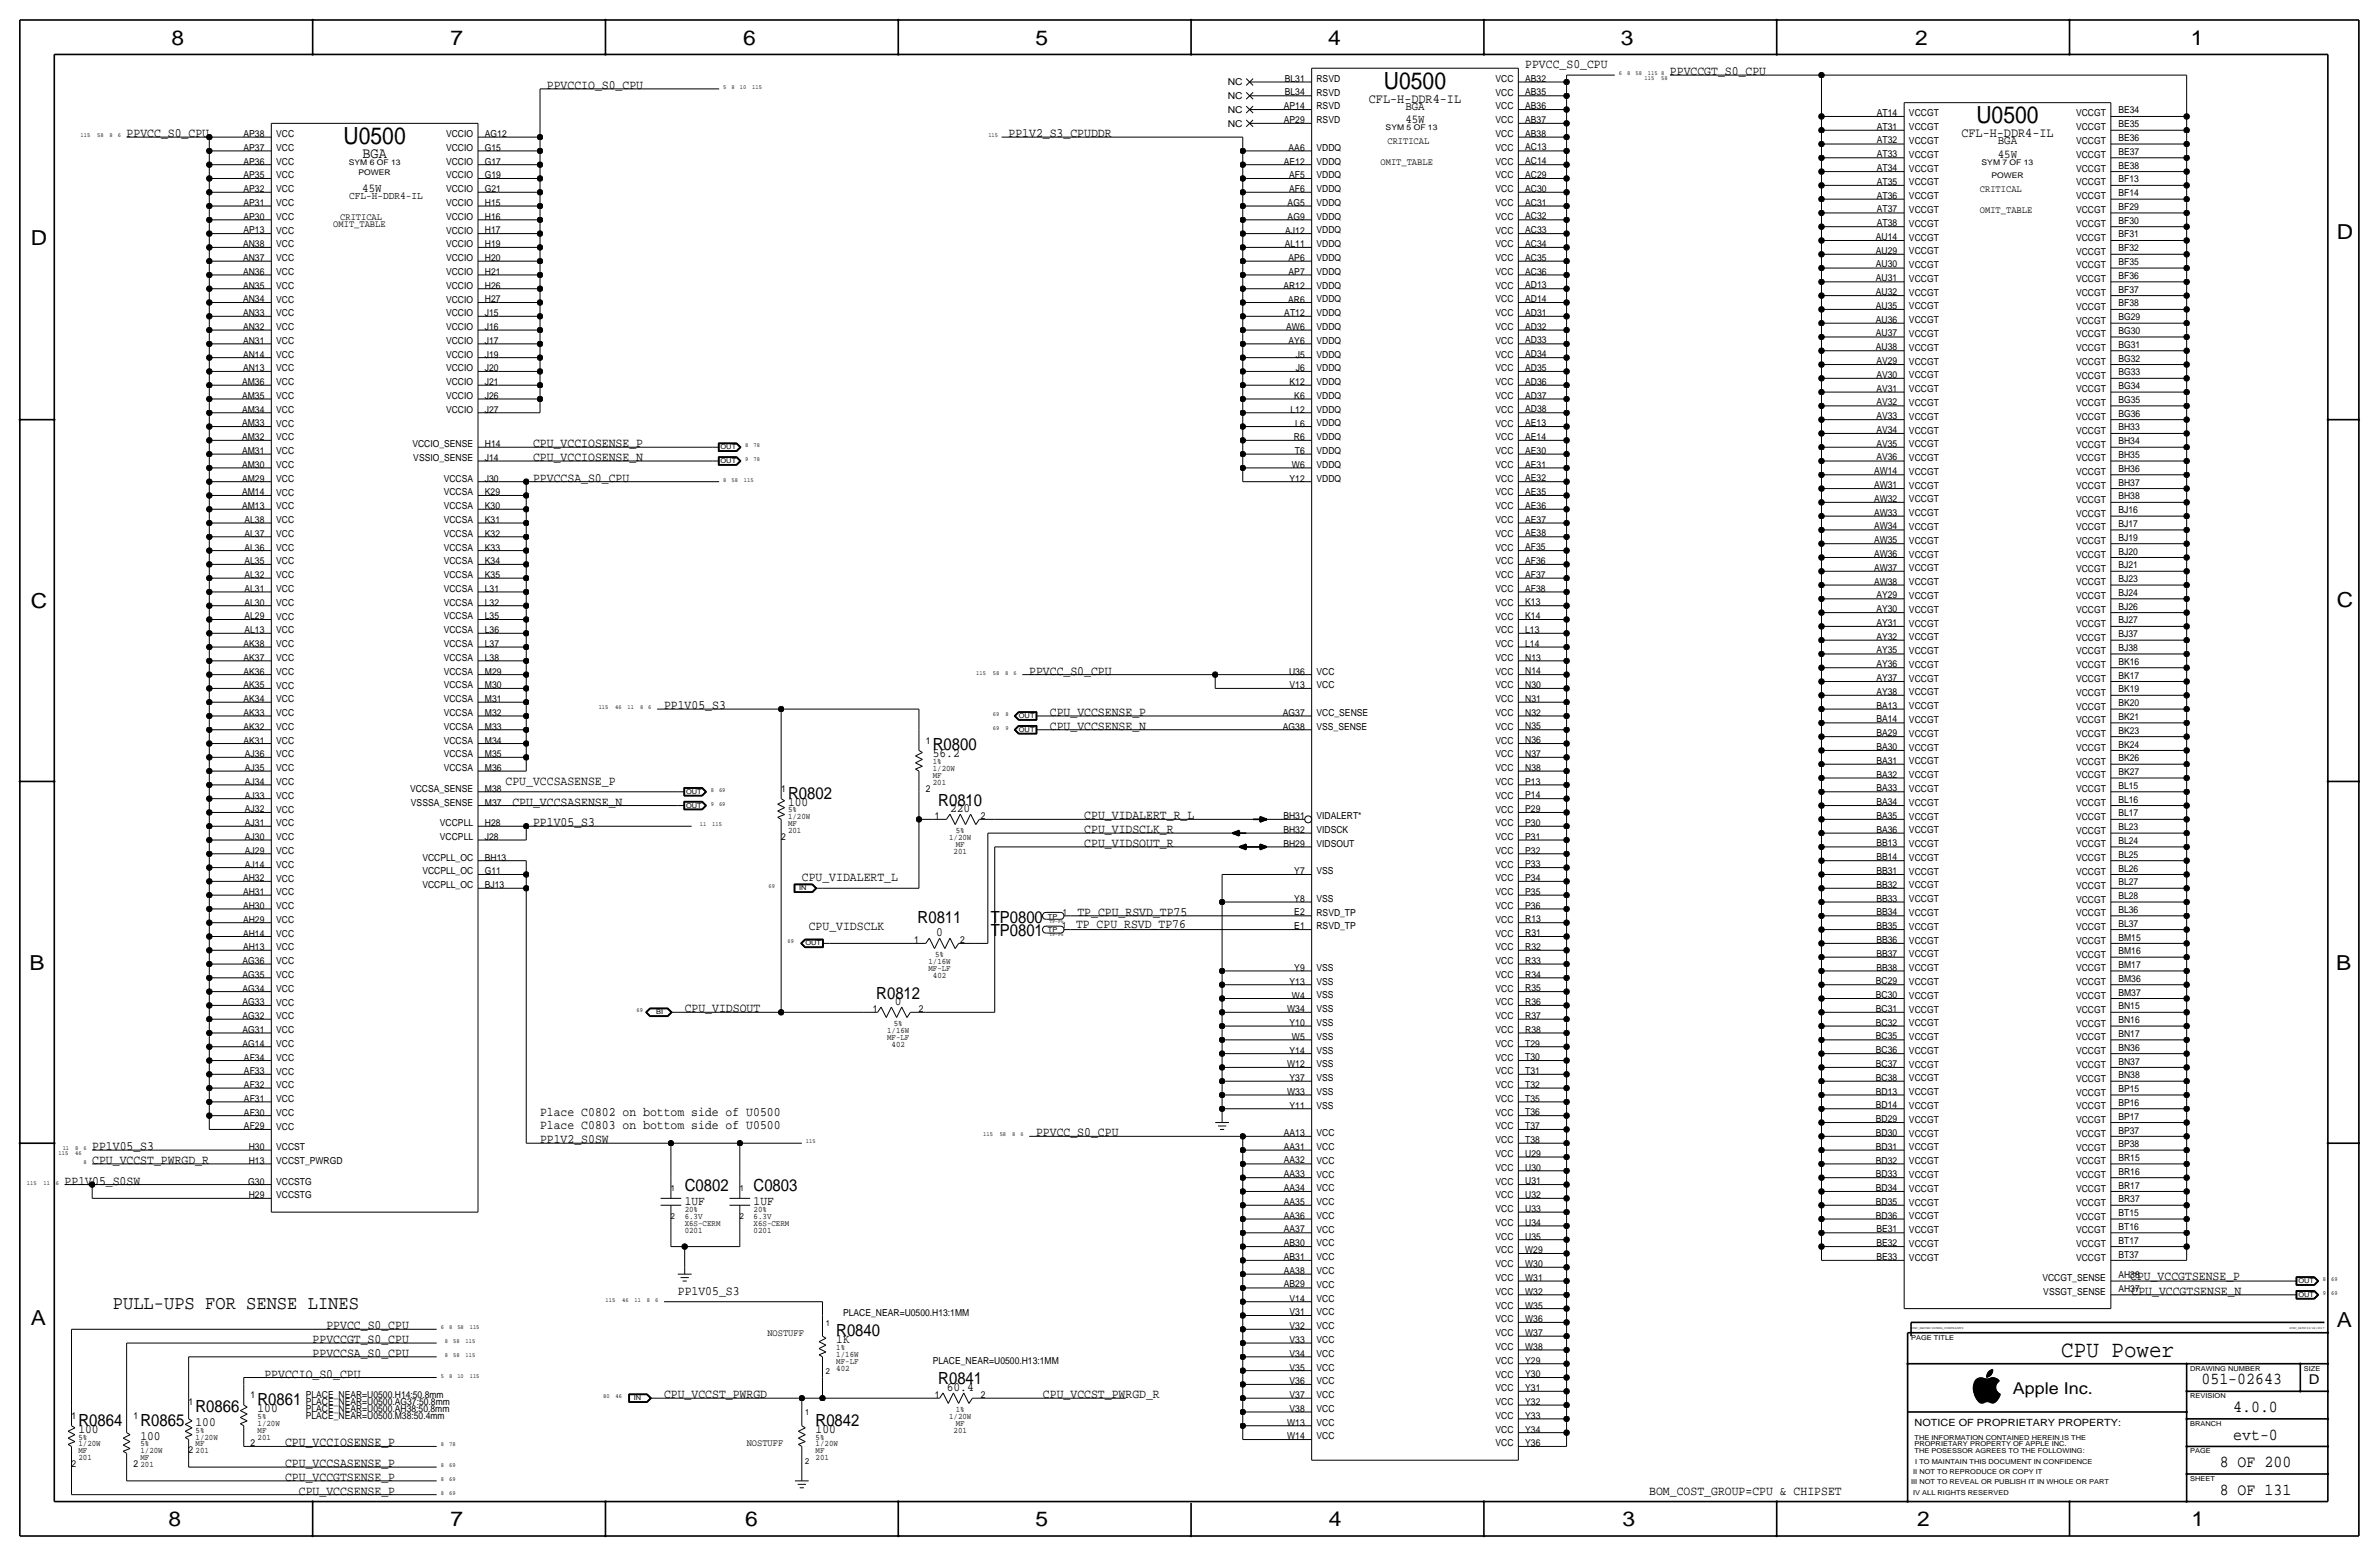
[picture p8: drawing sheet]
<svg xmlns="http://www.w3.org/2000/svg" width="877mm" height="574mm" viewBox="0 0 877 574" stroke-linecap="round" stroke-linejoin="round" font-family="sans-serif">
<defs><g id="words">
<g font-size="8.7">
<text x="510.2" y="32.8">U0500</text>
<text x="728.6" y="45.5">U0500</text>
<text x="126.7" y="53.1">U0500</text>
</g>
<text font-size="8.6" x="759.9" y="500.1">CPU Power</text>
<g font-size="7.6">
<text x="63.2" y="16.5">8</text>
<text x="166.1" y="16.5">7</text>
<text x="274" y="16.5">6</text>
<text x="381.7" y="16.5">5</text>
<text x="489.7" y="16.5">4</text>
<text x="597.6" y="16.5">3</text>
<text x="706.1" y="16.5">2</text>
<text x="807.7" y="16.5">1</text>
<text x="861.5" y="88.1">D</text>
<text x="11.4" y="90.4">D</text>
<text x="11.4" y="224.3">C</text>
<text x="861.5" y="223.8">C</text>
<text x="10.8" y="357.6">B</text>
<text x="861.3" y="357.4">B</text>
<text x="11.3" y="488.4">A</text>
<text x="861.5" y="489.2">A</text>
<text x="62.2" y="562.6">8</text>
<text x="166" y="562.6">7</text>
<text x="274.8" y="562.6">6</text>
<text x="381.7" y="562.6">5</text>
<text x="489.9" y="562.6">4</text>
<text x="598.1" y="562.6">3</text>
<text x="706.8" y="562.6">2</text>
<text x="807.9" y="562.6">1</text>
</g>
<text font-size="7.1" x="41.6" y="482.3">PULL-UPS FOR SENSE LINES</text>
<g font-size="6.2">
<text x="343.9" y="276.6">R0800</text>
<text x="290.5" y="294.4">R0802</text>
<text x="345.9" y="296.9">R0810</text>
<text x="338.3" y="340.1">R0811</text>
<text x="365.2" y="340.1">TP0800</text>
<text x="365.2" y="345.2">TP0801</text>
<text x="323.1" y="368">R0812</text>
<text x="252.4" y="439.2">C0802</text>
<text x="277.8" y="439.2">C0803</text>
<text x="308.3" y="492.5">R0840</text>
<text x="345.9" y="510.3">R0841</text>
<text x="811.6" y="510.3">051-02643</text>
<text x="72.1" y="520.4">R0866</text>
<text x="94.9" y="517.9">R0861</text>
<text x="823.3" y="520.4">4.0.0</text>
<text x="28.9" y="525.5">R0864</text>
<text x="51.8" y="525.5">R0865</text>
<text x="300.7" y="525.5">R0842</text>
<text x="823.3" y="530.6">evt-0</text>
<text x="818.3" y="540.8">8 OF 200</text>
<text x="818.3" y="550.9">8 OF 131</text>
</g>
<text font-size="6" x="742.1" y="513.9">Apple Inc.</text>
<text font-size="5.6" x="133.7" y="58.2">BGA</text>
<text font-size="5" x="851.2" y="510.3">D</text>
<g font-size="4.9">
<text x="504.7" y="37.8">CFL-H-DDR4-IL</text>
<text x="723.1" y="50.5">CFL-H-DDR4-IL</text>
</g>
<g font-size="4.7">
<text x="562.3" y="25.1">PPVCC_S0_CPU</text>
<text x="615.6" y="27.7">PPVCCGT_S0_CPU</text>
<text x="201.6" y="32.8">PPVCCIO_S0_CPU</text>
<text x="46.7" y="50.5">PPVCC_S0_CPU</text>
<text x="371.8" y="50.5">PP1V2_S3_CPUDDR</text>
<text x="196.5" y="164.8">CPU_VCCIOSENSE_P</text>
<text x="196.5" y="169.9">CPU_VCCIOSENSE_N</text>
<text x="196.5" y="177.5">PPVCCSA_S0_CPU</text>
<text x="379.4" y="248.7">PPVCC_S0_CPU</text>
<text x="244.8" y="261.4">PP1V05_S3</text>
<text x="387" y="263.9">CPU_VCCSENSE_P</text>
<text x="387" y="269">CPU_VCCSENSE_N</text>
<text x="343.9" y="279.1">56.2</text>
<text x="186.4" y="289.3">CPU_VCCSASENSE_P</text>
<text x="188.9" y="296.9">CPU_VCCSASENSE_N</text>
<text x="290.5" y="296.9">100</text>
<text x="350.3" y="299.5">220</text>
<text x="196.5" y="304.5">PP1V05_S3</text>
<text x="399.7" y="302">CPU_VIDALERT_R_L</text>
<text x="399.7" y="307.1">CPU_VIDSCLK_R</text>
<text x="399.7" y="312.2">CPU_VIDSOUT_R</text>
<text x="295.6" y="324.9">CPU_VIDALERT_L</text>
<text x="397.2" y="337.6">TP_CPU_RSVD_TP75</text>
<text x="298.1" y="342.7">CPU_VIDSCLK</text>
<text x="345.2" y="345.2">0</text>
<text x="396.7" y="342.1">TP_CPU_RSVD_TP76</text>
<text x="329.9" y="370.6">0</text>
<text x="252.4" y="373.1">CPU_VIDSOUT</text>
<text x="199.1" y="411.2">Place C0802 on bottom side of U0500</text>
<text x="199.1" y="416.3">Place C0803 on bottom side of U0500</text>
<text x="382" y="418.8">PPVCC_S0_CPU</text>
<text x="34" y="423.9">PP1V05_S3</text>
<text x="199.1" y="421.4">PP1V2_S0SW</text>
<text x="34" y="429">CPU_VCCST_PWRGD_R</text>
<text x="23.8" y="436.6">PP1V05_S0SW</text>
<text x="252.4" y="444.2">1UF</text>
<text x="277.8" y="444.2">1UF</text>
<text x="785.3" y="471.7">CPU_VCCGTSENSE_P</text>
<text x="249.9" y="477.3">PP1V05_S3</text>
<text x="785.8" y="477.3">CPU_VCCGTSENSE_N</text>
<text x="120.3" y="490">PPVCC_S0_CPU</text>
<text x="115.3" y="495">PPVCCGT_S0_CPU</text>
<text x="308.3" y="495">1K</text>
<text x="115.3" y="500.1">PPVCCSA_S0_CPU</text>
<text x="97.5" y="507.7">PPVCCIO_S0_CPU</text>
<text x="244.8" y="515.4">CPU_VCCST_PWRGD</text>
<text x="349" y="512.8">60.4</text>
<text x="384.5" y="515.4">CPU_VCCST_PWRGD_R</text>
<text x="94.9" y="520.4">100</text>
<text x="72.1" y="525.5">100</text>
<text x="28.9" y="528.1">100</text>
<text x="51.8" y="530.6">100</text>
<text x="105.1" y="533.2">CPU_VCCIOSENSE_P</text>
<text x="300.7" y="528.1">100</text>
<text x="105.1" y="545.9">CPU_VCCGTSENSE_P</text>
<text x="105.1" y="540.8">CPU_VCCSASENSE_P</text>
<text x="110.2" y="550.9">CPU_VCCSENSE_P</text>
<text x="608" y="550.9">BOM_COST_GROUP=CPU &amp; CHIPSET</text>
</g>
<g font-size="4.4">
<text x="518.1" y="40.4">BGA</text>
<text x="518.1" y="45.5">45W</text>
<text x="736.5" y="53.1">BGA</text>
<text x="736.5" y="58.2">45W</text>
<text x="133.5" y="70.9">45W</text>
</g>
<text font-size="3.9" x="128.7" y="73.4">CFL-H-DDR4-IL</text>
<text font-size="3.7" x="705.8" y="525.5">NOTICE OF PROPRIETARY PROPERTY:</text>
<g font-size="3.6">
<text x="511.5" y="53.1">CRITICAL</text>
<text x="509" y="60.7">OMIT_TABLE</text>
<text x="729.9" y="70.9">CRITICAL</text>
<text x="122.9" y="83.6">OMIT_TABLE</text>
<text x="125.4" y="81">CRITICAL</text>
<text x="729.9" y="78.5">OMIT_TABLE</text>
<text x="282.9" y="492.5">NOSTUFF</text>
<text x="275.3" y="533.1">NOSTUFF</text>
</g>
<g font-size="3.5">
<text x="452.6" y="31.5">NC</text>
<text x="473.7" y="35.1">BL34</text>
<text x="473.7" y="30.1">BL31</text>
<text x="485.3" y="30.2">RSVD</text>
<text x="485.3" y="35.2">RSVD</text>
<text x="551.3" y="30.2">VCC</text>
<text x="551.3" y="35.3">VCC</text>
<text x="562.3" y="35.1">AB35</text>
<text x="562.3" y="30.1">AB32</text>
<text x="452.6" y="41.7">NC</text>
<text x="452.6" y="36.6">NC</text>
<text x="473.3" y="40.2">AP14</text>
<text x="485.3" y="40.3">RSVD</text>
<text x="551.3" y="40.3">VCC</text>
<text x="562.3" y="40.2">AB36</text>
<text x="781" y="41.8">BE34</text>
<text x="452.6" y="46.7">NC</text>
<text x="473.3" y="45.3">AP29</text>
<text x="485.3" y="45.4">RSVD</text>
<text x="551.3" y="45.4">VCC</text>
<text x="562.3" y="45.3">AB37</text>
<text x="691.9" y="47.8">AT31</text>
<text x="691.9" y="42.7">AT14</text>
<text x="703.8" y="42.9">VCCGT</text>
<text x="765.4" y="42.9">VCCGT</text>
<text x="781" y="46.9">BE35</text>
<text x="89.8" y="50.5">AP38</text>
<text x="101.8" y="50.5">VCC</text>
<text x="164.5" y="50.5">VCCIO</text>
<text x="178.8" y="50.5">AG12</text>
<text x="551.3" y="50.5">VCC</text>
<text x="562.3" y="50.4">AB38</text>
<text x="691.9" y="52.9">AT32</text>
<text x="703.8" y="48">VCCGT</text>
<text x="703.8" y="53.1">VCCGT</text>
<text x="765.4" y="48">VCCGT</text>
<text x="765.4" y="53.2">VCCGT</text>
<text x="781" y="52">BE36</text>
<text x="89.8" y="55.6">AP37</text>
<text x="101.8" y="55.6">VCC</text>
<text x="164.5" y="55.6">VCCIO</text>
<text x="178.8" y="55.6">G15</text>
<text x="475.1" y="55.6">AA6</text>
<text x="485.3" y="55.6">VDDQ</text>
<text x="551.3" y="55.6">VCC</text>
<text x="562.3" y="55.5">AC13</text>
<text x="691.9" y="57.9">AT33</text>
<text x="703.8" y="58.2">VCCGT</text>
<text x="765.4" y="58.3">VCCGT</text>
<text x="781" y="57">BE37</text>
<text x="89.8" y="60.7">AP36</text>
<text x="89.8" y="65.7">AP35</text>
<text x="101.8" y="60.7">VCC</text>
<text x="101.8" y="65.8">VCC</text>
<text x="164.5" y="65.8">VCCIO</text>
<text x="164.5" y="60.7">VCCIO</text>
<text x="178.8" y="65.7">G19</text>
<text x="178.8" y="60.7">G17</text>
<text x="473.3" y="60.7">AE12</text>
<text x="475.2" y="65.8">AF5</text>
<text x="485.3" y="60.7">VDDQ</text>
<text x="485.3" y="65.7">VDDQ</text>
<text x="551.3" y="65.8">VCC</text>
<text x="551.3" y="60.7">VCC</text>
<text x="562.3" y="65.6">AC29</text>
<text x="562.3" y="60.6">AC14</text>
<text x="691.9" y="63">AT34</text>
<text x="703.8" y="63.3">VCCGT</text>
<text x="765.4" y="63.2">VCCGT</text>
<text x="781" y="62.1">BE38</text>
<text x="89.8" y="70.8">AP32</text>
<text x="101.8" y="70.9">VCC</text>
<text x="164.5" y="70.9">VCCIO</text>
<text x="178.8" y="70.8">G21</text>
<text x="475.2" y="70.9">AF6</text>
<text x="485.3" y="70.8">VDDQ</text>
<text x="551.3" y="70.8">VCC</text>
<text x="562.3" y="70.7">AC30</text>
<text x="691.9" y="68.1">AT35</text>
<text x="703.8" y="68.3">VCCGT</text>
<text x="765.4" y="68.3">VCCGT</text>
<text x="781" y="67.2">BF13</text>
<text x="89.8" y="75.9">AP31</text>
<text x="101.8" y="76">VCC</text>
<text x="164.5" y="75.9">VCCIO</text>
<text x="178.8" y="75.9">H15</text>
<text x="474.7" y="75.9">AG5</text>
<text x="485.3" y="75.9">VDDQ</text>
<text x="551.3" y="75.9">VCC</text>
<text x="562.3" y="75.8">AC31</text>
<text x="691.9" y="73.2">AT36</text>
<text x="703.8" y="73.4">VCCGT</text>
<text x="765.4" y="73.4">VCCGT</text>
<text x="781" y="77.4">BF29</text>
<text x="781" y="72.3">BF14</text>
<text x="89.8" y="81">AP30</text>
<text x="101.8" y="81">VCC</text>
<text x="164.5" y="81">VCCIO</text>
<text x="178.8" y="81">H16</text>
<text x="474.7" y="81">AG9</text>
<text x="485.3" y="81">VDDQ</text>
<text x="551.3" y="81">VCC</text>
<text x="562.3" y="80.9">AC32</text>
<text x="691.9" y="83.3">AT38</text>
<text x="691.9" y="78.3">AT37</text>
<text x="703.8" y="78.5">VCCGT</text>
<text x="703.8" y="83.6">VCCGT</text>
<text x="765.4" y="78.6">VCCGT</text>
<text x="765.4" y="83.7">VCCGT</text>
<text x="781" y="82.4">BF30</text>
<text x="89.8" y="86.1">AP13</text>
<text x="101.8" y="86.1">VCC</text>
<text x="164.5" y="86.1">VCCIO</text>
<text x="178.8" y="86.1">H17</text>
<text x="473.8" y="86.1">AJ12</text>
<text x="485.3" y="86.1">VDDQ</text>
<text x="551.3" y="86.1">VCC</text>
<text x="562.3" y="86">AC33</text>
<text x="691.6" y="88.4">AU14</text>
<text x="703.8" y="88.7">VCCGT</text>
<text x="765.4" y="88.8">VCCGT</text>
<text x="781" y="87.5">BF31</text>
<text x="89.6" y="91.1">AN38</text>
<text x="101.8" y="91.2">VCC</text>
<text x="164.5" y="91.2">VCCIO</text>
<text x="178.8" y="91.1">H19</text>
<text x="473.7" y="91.2">AL11</text>
<text x="485.3" y="91.1">VDDQ</text>
<text x="551.3" y="91.2">VCC</text>
<text x="562.3" y="91">AC34</text>
<text x="691.6" y="93.5">AU29</text>
<text x="703.8" y="93.7">VCCGT</text>
<text x="765.4" y="93.8">VCCGT</text>
<text x="781" y="92.6">BF32</text>
<text x="89.6" y="96.2">AN37</text>
<text x="89.6" y="101.3">AN36</text>
<text x="101.8" y="96.3">VCC</text>
<text x="101.8" y="101.4">VCC</text>
<text x="164.5" y="96.3">VCCIO</text>
<text x="164.5" y="101.3">VCCIO</text>
<text x="178.8" y="101.3">H21</text>
<text x="178.8" y="96.2">H20</text>
<text x="475.1" y="101.3">AP7</text>
<text x="475.1" y="96.3">AP6</text>
<text x="485.3" y="96.2">VDDQ</text>
<text x="485.3" y="101.3">VDDQ</text>
<text x="551.3" y="101.3">VCC</text>
<text x="551.3" y="96.2">VCC</text>
<text x="562.3" y="101.2">AC36</text>
<text x="562.3" y="96.1">AC35</text>
<text x="691.6" y="98.6">AU30</text>
<text x="703.8" y="98.8">VCCGT</text>
<text x="765.4" y="98.9">VCCGT</text>
<text x="781" y="97.7">BF35</text>
<text x="89.6" y="106.4">AN35</text>
<text x="101.8" y="106.4">VCC</text>
<text x="164.5" y="106.4">VCCIO</text>
<text x="178.8" y="106.4">H26</text>
<text x="473.1" y="106.4">AR12</text>
<text x="485.3" y="106.4">VDDQ</text>
<text x="551.3" y="106.4">VCC</text>
<text x="562.3" y="106.3">AD13</text>
<text x="691.6" y="103.7">AU31</text>
<text x="703.8" y="103.9">VCCGT</text>
<text x="765.4" y="104">VCCGT</text>
<text x="781" y="107.9">BF37</text>
<text x="781" y="102.8">BF36</text>
<text x="89.6" y="111.5">AN34</text>
<text x="101.8" y="111.5">VCC</text>
<text x="164.5" y="111.5">VCCIO</text>
<text x="178.8" y="111.5">H27</text>
<text x="474.9" y="111.5">AR6</text>
<text x="485.3" y="111.5">VDDQ</text>
<text x="551.3" y="111.5">VCC</text>
<text x="562.3" y="111.4">AD14</text>
<text x="691.6" y="113.8">AU35</text>
<text x="691.6" y="108.8">AU32</text>
<text x="703.8" y="109">VCCGT</text>
<text x="765.4" y="109.1">VCCGT</text>
<text x="781" y="112.9">BF38</text>
<text x="89.6" y="116.6">AN33</text>
<text x="101.8" y="116.6">VCC</text>
<text x="164.5" y="116.6">VCCIO</text>
<text x="178.8" y="116.6">J15</text>
<text x="473.5" y="116.6">AT12</text>
<text x="485.3" y="116.5">VDDQ</text>
<text x="551.3" y="116.6">VCC</text>
<text x="562.3" y="116.4">AD31</text>
<text x="691.6" y="118.9">AU36</text>
<text x="703.8" y="114.1">VCCGT</text>
<text x="703.8" y="119.1">VCCGT</text>
<text x="765.4" y="114.2">VCCGT</text>
<text x="765.4" y="119.3">VCCGT</text>
<text x="781" y="118">BG29</text>
<text x="89.6" y="121.6">AN32</text>
<text x="101.8" y="121.7">VCC</text>
<text x="164.5" y="121.7">VCCIO</text>
<text x="178.8" y="121.6">J16</text>
<text x="474.2" y="121.7">AW6</text>
<text x="485.3" y="121.6">VDDQ</text>
<text x="551.3" y="121.6">VCC</text>
<text x="562.3" y="121.5">AD32</text>
<text x="691.6" y="124">AU37</text>
<text x="703.8" y="124.2">VCCGT</text>
<text x="765.4" y="124.3">VCCGT</text>
<text x="781" y="123.1">BG30</text>
<text x="89.6" y="126.7">AN31</text>
<text x="89.6" y="131.8">AN14</text>
<text x="101.8" y="126.8">VCC</text>
<text x="101.8" y="131.8">VCC</text>
<text x="164.5" y="131.8">VCCIO</text>
<text x="164.5" y="126.7">VCCIO</text>
<text x="178.8" y="131.8">J19</text>
<text x="178.8" y="126.7">J17</text>
<text x="475.1" y="126.7">AY6</text>
<text x="477.7" y="131.8">J5</text>
<text x="485.3" y="131.8">VDDQ</text>
<text x="485.3" y="126.7">VDDQ</text>
<text x="551.3" y="131.8">VCC</text>
<text x="551.3" y="126.7">VCC</text>
<text x="562.3" y="131.7">AD34</text>
<text x="562.3" y="126.6">AD33</text>
<text x="691.6" y="129.1">AU38</text>
<text x="703.8" y="129.3">VCCGT</text>
<text x="765.4" y="129.4">VCCGT</text>
<text x="781" y="128.2">BG31</text>
<text x="89.6" y="136.9">AN13</text>
<text x="101.8" y="136.9">VCC</text>
<text x="164.5" y="136.9">VCCIO</text>
<text x="178.8" y="136.9">J20</text>
<text x="477.7" y="136.9">J6</text>
<text x="485.3" y="136.9">VDDQ</text>
<text x="551.3" y="136.9">VCC</text>
<text x="562.3" y="136.8">AD35</text>
<text x="691.8" y="134.2">AV29</text>
<text x="703.8" y="134.4">VCCGT</text>
<text x="765.4" y="134.5">VCCGT</text>
<text x="781" y="133.3">BG32</text>
<text x="89.3" y="142">AM36</text>
<text x="101.8" y="142">VCC</text>
<text x="164.5" y="142">VCCIO</text>
<text x="178.8" y="142">J21</text>
<text x="475.4" y="142">K12</text>
<text x="485.3" y="141.9">VDDQ</text>
<text x="551.3" y="142">VCC</text>
<text x="562.3" y="141.9">AD36</text>
<text x="691.8" y="139.2">AV30</text>
<text x="703.8" y="139.5">VCCGT</text>
<text x="765.4" y="139.6">VCCGT</text>
<text x="781" y="143.4">BG34</text>
<text x="781" y="138.3">BG33</text>
<text x="89.3" y="147">AM35</text>
<text x="101.8" y="147.1">VCC</text>
<text x="164.5" y="147.1">VCCIO</text>
<text x="178.8" y="147">J26</text>
<text x="477.2" y="147.1">K6</text>
<text x="485.3" y="147">VDDQ</text>
<text x="551.3" y="147.1">VCC</text>
<text x="562.3" y="146.9">AD37</text>
<text x="691.8" y="149.4">AV32</text>
<text x="691.8" y="144.3">AV31</text>
<text x="703.8" y="144.6">VCCGT</text>
<text x="703.8" y="149.6">VCCGT</text>
<text x="765.4" y="144.7">VCCGT</text>
<text x="765.4" y="149.7">VCCGT</text>
<text x="781" y="148.5">BG35</text>
<text x="89.3" y="152.1">AM34</text>
<text x="101.8" y="152.2">VCC</text>
<text x="164.5" y="152.1">VCCIO</text>
<text x="178.8" y="152.1">J27</text>
<text x="475.8" y="152.1">L12</text>
<text x="485.3" y="152.1">VDDQ</text>
<text x="551.3" y="152.1">VCC</text>
<text x="562.3" y="152">AD38</text>
<text x="691.8" y="154.5">AV33</text>
<text x="703.8" y="154.7">VCCGT</text>
<text x="765.4" y="154.8">VCCGT</text>
<text x="781" y="153.6">BG36</text>
<text x="89.3" y="157.2">AM33</text>
<text x="101.8" y="157.3">VCC</text>
<text x="477.5" y="157.2">L6</text>
<text x="485.3" y="157.2">VDDQ</text>
<text x="551.3" y="157.2">VCC</text>
<text x="562.3" y="157.1">AE13</text>
<text x="691.8" y="159.6">AV34</text>
<text x="703.8" y="159.8">VCCGT</text>
<text x="765.4" y="159.9">VCCGT</text>
<text x="781" y="158.7">BH33</text>
<text x="89.3" y="162.3">AM32</text>
<text x="89.3" y="167.4">AM31</text>
<text x="101.8" y="162.3">VCC</text>
<text x="101.8" y="167.4">VCC</text>
<text x="152" y="164.8">VCCIO_SENSE</text>
<text x="178.8" y="164.8">H14</text>
<text x="477" y="162.3">R6</text>
<text x="477.3" y="167.4">T6</text>
<text x="485.3" y="167.3">VDDQ</text>
<text x="485.3" y="162.3">VDDQ</text>
<text x="551.3" y="167.4">VCC</text>
<text x="551.3" y="162.3">VCC</text>
<text x="562.3" y="167.3">AE30</text>
<text x="562.3" y="162.2">AE14</text>
<text x="691.8" y="164.6">AV35</text>
<text x="703.8" y="164.9">VCCGT</text>
<text x="765.4" y="165">VCCGT</text>
<text x="781" y="163.7">BH34</text>
<text x="89.3" y="172.4">AM30</text>
<text x="101.8" y="172.5">VCC</text>
<text x="152.4" y="169.9">VSSIO_SENSE</text>
<text x="178.8" y="169.9">J14</text>
<text x="476.3" y="172.5">W6</text>
<text x="485.3" y="172.4">VDDQ</text>
<text x="551.3" y="172.5">VCC</text>
<text x="562.3" y="172.3">AE31</text>
<text x="691.8" y="169.7">AV36</text>
<text x="703.8" y="170">VCCGT</text>
<text x="765.4" y="170.1">VCCGT</text>
<text x="781" y="173.9">BH36</text>
<text x="781" y="168.8">BH35</text>
<text x="89.3" y="177.5">AM29</text>
<text x="101.8" y="177.6">VCC</text>
<text x="163.6" y="177.5">VCCSA</text>
<text x="178.8" y="177.5">J30</text>
<text x="475.4" y="177.6">Y12</text>
<text x="485.3" y="177.5">VDDQ</text>
<text x="551.3" y="177.5">VCC</text>
<text x="562.3" y="177.4">AE32</text>
<text x="690.9" y="179.9">AW31</text>
<text x="690.9" y="174.8">AW14</text>
<text x="703.8" y="175">VCCGT</text>
<text x="765.4" y="175.1">VCCGT</text>
<text x="781" y="179">BH37</text>
<text x="89.3" y="182.6">AM14</text>
<text x="101.8" y="182.7">VCC</text>
<text x="163.6" y="182.6">VCCSA</text>
<text x="178.8" y="182.6">K29</text>
<text x="551.3" y="182.6">VCC</text>
<text x="562.3" y="182.5">AE35</text>
<text x="690.9" y="185">AW32</text>
<text x="703.8" y="180.1">VCCGT</text>
<text x="703.8" y="185.2">VCCGT</text>
<text x="765.4" y="180.2">VCCGT</text>
<text x="765.4" y="185.3">VCCGT</text>
<text x="781" y="184.1">BH38</text>
<text x="89.3" y="187.7">AM13</text>
<text x="101.8" y="187.7">VCC</text>
<text x="163.6" y="187.7">VCCSA</text>
<text x="178.8" y="187.7">K30</text>
<text x="551.3" y="187.7">VCC</text>
<text x="562.3" y="187.6">AE36</text>
<text x="690.9" y="190.1">AW33</text>
<text x="703.8" y="190.3">VCCGT</text>
<text x="765.4" y="190.4">VCCGT</text>
<text x="781" y="189.2">BJ16</text>
<text x="90.1" y="192.8">AL38</text>
<text x="90.1" y="197.9">AL37</text>
<text x="101.8" y="192.8">VCC</text>
<text x="101.8" y="197.9">VCC</text>
<text x="163.6" y="197.9">VCCSA</text>
<text x="163.6" y="192.8">VCCSA</text>
<text x="178.8" y="197.8">K32</text>
<text x="178.8" y="192.8">K31</text>
<text x="551.3" y="197.9">VCC</text>
<text x="551.3" y="192.8">VCC</text>
<text x="562.3" y="197.7">AE38</text>
<text x="562.3" y="192.7">AE37</text>
<text x="690.9" y="195.1">AW34</text>
<text x="703.8" y="195.4">VCCGT</text>
<text x="765.4" y="195.5">VCCGT</text>
<text x="781" y="194.2">BJ17</text>
<text x="90.1" y="202.9">AL36</text>
<text x="101.8" y="203">VCC</text>
<text x="163.6" y="202.9">VCCSA</text>
<text x="178.8" y="202.9">K33</text>
<text x="551.3" y="202.9">VCC</text>
<text x="562.3" y="202.8">AF35</text>
<text x="690.9" y="200.2">AW35</text>
<text x="703.8" y="200.4">VCCGT</text>
<text x="765.4" y="200.6">VCCGT</text>
<text x="781" y="199.3">BJ19</text>
<text x="90.1" y="208">AL35</text>
<text x="101.8" y="208.1">VCC</text>
<text x="163.6" y="208">VCCSA</text>
<text x="178.8" y="208">K34</text>
<text x="551.3" y="208">VCC</text>
<text x="562.3" y="207.9">AF36</text>
<text x="690.9" y="205.3">AW36</text>
<text x="703.8" y="205.5">VCCGT</text>
<text x="765.4" y="205.6">VCCGT</text>
<text x="781" y="209.5">BJ21</text>
<text x="781" y="204.4">BJ20</text>
<text x="90.1" y="213.1">AL32</text>
<text x="101.8" y="213.2">VCC</text>
<text x="163.6" y="213.1">VCCSA</text>
<text x="178.8" y="213.1">K35</text>
<text x="551.3" y="213.1">VCC</text>
<text x="562.3" y="213">AF37</text>
<text x="690.9" y="215.5">AW38</text>
<text x="690.9" y="210.4">AW37</text>
<text x="703.8" y="210.6">VCCGT</text>
<text x="703.8" y="215.7">VCCGT</text>
<text x="765.4" y="210.7">VCCGT</text>
<text x="765.4" y="215.8">VCCGT</text>
<text x="781" y="214.6">BJ23</text>
<text x="90.1" y="218.2">AL31</text>
<text x="101.8" y="218.2">VCC</text>
<text x="163.6" y="218.2">VCCSA</text>
<text x="178.8" y="218.2">L31</text>
<text x="551.3" y="218.2">VCC</text>
<text x="562.3" y="218.1">AF38</text>
<text x="691.8" y="220.5">AY29</text>
<text x="703.8" y="220.8">VCCGT</text>
<text x="765.4" y="220.9">VCCGT</text>
<text x="781" y="219.6">BJ24</text>
<text x="90.1" y="223.3">AL30</text>
<text x="101.8" y="223.3">VCC</text>
<text x="163.6" y="223.3">VCCSA</text>
<text x="178.8" y="223.2">L32</text>
<text x="551.3" y="223.3">VCC</text>
<text x="562.3" y="223.2">K13</text>
<text x="691.8" y="225.6">AY30</text>
<text x="703.8" y="225.9">VCCGT</text>
<text x="765.4" y="226">VCCGT</text>
<text x="781" y="224.7">BJ26</text>
<text x="90.1" y="228.3">AL29</text>
<text x="90.1" y="233.4">AL13</text>
<text x="101.8" y="228.4">VCC</text>
<text x="101.8" y="233.5">VCC</text>
<text x="163.6" y="233.4">VCCSA</text>
<text x="163.6" y="228.3">VCCSA</text>
<text x="178.8" y="233.4">L36</text>
<text x="178.8" y="228.3">L35</text>
<text x="551.3" y="233.4">VCC</text>
<text x="551.3" y="228.3">VCC</text>
<text x="562.3" y="233.3">L13</text>
<text x="562.3" y="228.2">K14</text>
<text x="691.8" y="230.7">AY31</text>
<text x="703.8" y="230.9">VCCGT</text>
<text x="765.4" y="231">VCCGT</text>
<text x="781" y="229.8">BJ27</text>
<text x="89.8" y="238.5">AK38</text>
<text x="101.8" y="238.6">VCC</text>
<text x="163.6" y="238.5">VCCSA</text>
<text x="178.8" y="238.5">L37</text>
<text x="551.3" y="238.5">VCC</text>
<text x="562.3" y="238.4">L14</text>
<text x="691.8" y="235.8">AY32</text>
<text x="703.8" y="236">VCCGT</text>
<text x="765.4" y="236.1">VCCGT</text>
<text x="781" y="240">BJ38</text>
<text x="781" y="234.9">BJ37</text>
<text x="89.8" y="243.6">AK37</text>
<text x="101.8" y="243.6">VCC</text>
<text x="163.6" y="243.6">VCCSA</text>
<text x="178.8" y="243.6">L38</text>
<text x="551.3" y="243.6">VCC</text>
<text x="562.3" y="243.5">N13</text>
<text x="691.8" y="246">AY36</text>
<text x="691.8" y="240.9">AY35</text>
<text x="703.8" y="241.1">VCCGT</text>
<text x="765.4" y="241.2">VCCGT</text>
<text x="781" y="245.1">BK16</text>
<text x="89.8" y="248.7">AK36</text>
<text x="101.8" y="248.7">VCC</text>
<text x="163.6" y="248.7">VCCSA</text>
<text x="178.8" y="248.7">M29</text>
<text x="475.2" y="248.6">U36</text>
<text x="485.3" y="248.6">VCC</text>
<text x="551.3" y="248.7">VCC</text>
<text x="562.3" y="248.6">N14</text>
<text x="691.8" y="251">AY37</text>
<text x="703.8" y="246.2">VCCGT</text>
<text x="703.8" y="251.3">VCCGT</text>
<text x="765.4" y="246.3">VCCGT</text>
<text x="765.4" y="251.4">VCCGT</text>
<text x="781" y="250.1">BK17</text>
<text x="89.8" y="253.7">AK35</text>
<text x="101.8" y="253.8">VCC</text>
<text x="163.6" y="253.7">VCCSA</text>
<text x="178.8" y="253.7">M30</text>
<text x="475.4" y="253.7">V13</text>
<text x="485.3" y="253.7">VCC</text>
<text x="551.3" y="253.8">VCC</text>
<text x="562.3" y="253.6">N30</text>
<text x="691.8" y="256.1">AY38</text>
<text x="703.8" y="256.3">VCCGT</text>
<text x="765.4" y="256.4">VCCGT</text>
<text x="781" y="255.2">BK19</text>
<text x="89.8" y="258.8">AK34</text>
<text x="89.8" y="263.9">AK33</text>
<text x="101.8" y="258.9">VCC</text>
<text x="101.8" y="264">VCC</text>
<text x="163.6" y="263.9">VCCSA</text>
<text x="163.6" y="258.8">VCCSA</text>
<text x="178.8" y="263.9">M32</text>
<text x="178.8" y="258.8">M31</text>
<text x="473" y="263.8">AG37</text>
<text x="485.3" y="263.9">VCC_SENSE</text>
<text x="551.3" y="263.9">VCC</text>
<text x="551.3" y="258.8">VCC</text>
<text x="562.3" y="263.8">N32</text>
<text x="562.3" y="258.7">N31</text>
<text x="691.8" y="261.2">BA13</text>
<text x="703.8" y="261.4">VCCGT</text>
<text x="765.4" y="261.5">VCCGT</text>
<text x="781" y="260.3">BK20</text>
<text x="89.8" y="269">AK32</text>
<text x="101.8" y="269">VCC</text>
<text x="163.6" y="269">VCCSA</text>
<text x="178.8" y="269">M33</text>
<text x="473" y="269">AG38</text>
<text x="485.3" y="268.9">VSS_SENSE</text>
<text x="551.3" y="269">VCC</text>
<text x="562.3" y="268.9">N35</text>
<text x="691.8" y="266.3">BA14</text>
<text x="703.8" y="266.5">VCCGT</text>
<text x="765.4" y="266.6">VCCGT</text>
<text x="781" y="265.4">BK21</text>
<text x="89.8" y="274.1">AK31</text>
<text x="101.8" y="274.1">VCC</text>
<text x="163.6" y="274.1">VCCSA</text>
<text x="178.8" y="274.1">M34</text>
<text x="341.3" y="274.1">1</text>
<text x="551.3" y="274.1">VCC</text>
<text x="562.3" y="274">N36</text>
<text x="691.8" y="271.4">BA29</text>
<text x="703.8" y="271.6">VCCGT</text>
<text x="765.4" y="271.7">VCCGT</text>
<text x="781" y="275.5">BK24</text>
<text x="781" y="270.5">BK23</text>
<text x="90.3" y="279.2">AJ36</text>
<text x="101.8" y="279.2">VCC</text>
<text x="163.6" y="279.1">VCCSA</text>
<text x="178.8" y="279.1">M35</text>
<text x="551.3" y="279.2">VCC</text>
<text x="562.3" y="279.1">N37</text>
<text x="691.8" y="281.5">BA31</text>
<text x="691.8" y="276.4">BA30</text>
<text x="703.8" y="276.7">VCCGT</text>
<text x="703.8" y="281.7">VCCGT</text>
<text x="765.4" y="276.8">VCCGT</text>
<text x="765.4" y="281.9">VCCGT</text>
<text x="781" y="280.6">BK26</text>
<text x="90.3" y="284.2">AJ35</text>
<text x="101.8" y="284.3">VCC</text>
<text x="163.6" y="284.2">VCCSA</text>
<text x="178.8" y="284.2">M36</text>
<text x="551.3" y="284.2">VCC</text>
<text x="562.3" y="284.1">N38</text>
<text x="691.8" y="286.6">BA32</text>
<text x="703.8" y="286.8">VCCGT</text>
<text x="765.4" y="286.9">VCCGT</text>
<text x="781" y="285.7">BK27</text>
<text x="90.3" y="289.3">AJ34</text>
<text x="101.8" y="289.4">VCC</text>
<text x="151.2" y="291.8">VCCSA_SENSE</text>
<text x="178.8" y="291.8">M38</text>
<text x="288" y="291.8">1</text>
<text x="341.3" y="291.8">2</text>
<text x="551.3" y="289.3">VCC</text>
<text x="562.3" y="289.2">P13</text>
<text x="691.8" y="291.7">BA33</text>
<text x="703.8" y="291.9">VCCGT</text>
<text x="765.4" y="292">VCCGT</text>
<text x="781" y="290.8">BL15</text>
<text x="90.3" y="294.4">AJ33</text>
<text x="90.3" y="299.5">AJ32</text>
<text x="101.8" y="294.5">VCC</text>
<text x="101.8" y="299.5">VCC</text>
<text x="151.5" y="296.9">VSSSA_SENSE</text>
<text x="178.8" y="296.9">M37</text>
<text x="551.3" y="294.4">VCC</text>
<text x="551.3" y="299.5">VCC</text>
<text x="562.3" y="299.4">P29</text>
<text x="562.3" y="294.3">P14</text>
<text x="691.8" y="296.8">BA34</text>
<text x="703.8" y="297">VCCGT</text>
<text x="765.4" y="297.1">VCCGT</text>
<text x="781" y="295.9">BL16</text>
<text x="90.3" y="304.6">AJ31</text>
<text x="101.8" y="304.6">VCC</text>
<text x="162.2" y="304.5">VCCPLL</text>
<text x="178.8" y="304.5">H28</text>
<text x="344.7" y="302">1</text>
<text x="361.6" y="302">2</text>
<text x="473.1" y="302">BH31</text>
<text x="485.3" y="302">VIDALERT*</text>
<text x="551.3" y="304.6">VCC</text>
<text x="562.3" y="304.5">P30</text>
<text x="691.8" y="301.8">BA35</text>
<text x="703.8" y="302.1">VCCGT</text>
<text x="765.4" y="302.2">VCCGT</text>
<text x="781" y="300.9">BL17</text>
<text x="90.3" y="309.6">AJ30</text>
<text x="101.8" y="309.7">VCC</text>
<text x="162.2" y="309.6">VCCPLL</text>
<text x="178.8" y="309.6">J28</text>
<text x="288" y="309.6">2</text>
<text x="473.1" y="307.1">BH32</text>
<text x="485.3" y="307">VIDSCK</text>
<text x="551.3" y="309.6">VCC</text>
<text x="562.3" y="309.5">P31</text>
<text x="691.8" y="306.9">BA36</text>
<text x="703.8" y="307.2">VCCGT</text>
<text x="765.4" y="307.3">VCCGT</text>
<text x="781" y="311.1">BL24</text>
<text x="781" y="306">BL23</text>
<text x="90.3" y="314.7">AJ29</text>
<text x="101.8" y="314.8">VCC</text>
<text x="155.7" y="317.2">VCCPLL_OC</text>
<text x="178.8" y="317.2">BH13</text>
<text x="473.1" y="312.2">BH29</text>
<text x="485.3" y="312.1">VIDSOUT</text>
<text x="551.3" y="314.7">VCC</text>
<text x="562.3" y="314.6">P32</text>
<text x="691.8" y="317.1">BB14</text>
<text x="691.8" y="312">BB13</text>
<text x="703.8" y="312.2">VCCGT</text>
<text x="703.8" y="317.3">VCCGT</text>
<text x="765.4" y="312.3">VCCGT</text>
<text x="765.4" y="317.4">VCCGT</text>
<text x="781" y="316.2">BL25</text>
<text x="90.3" y="319.8">AJ14</text>
<text x="101.8" y="319.9">VCC</text>
<text x="155.7" y="322.3">VCCPLL_OC</text>
<text x="178.8" y="322.3">G11</text>
<text x="477.2" y="322.3">Y7</text>
<text x="485.3" y="322.3">VSS</text>
<text x="551.3" y="319.8">VCC</text>
<text x="562.3" y="319.7">P33</text>
<text x="691.8" y="322.2">BB31</text>
<text x="703.8" y="322.4">VCCGT</text>
<text x="765.4" y="322.5">VCCGT</text>
<text x="781" y="321.3">BL26</text>
<text x="89.6" y="324.9">AH32</text>
<text x="89.6" y="330">AH31</text>
<text x="101.8" y="324.9">VCC</text>
<text x="155.7" y="327.4">VCCPLL_OC</text>
<text x="178.8" y="327.4">BJ13</text>
<text x="551.3" y="330">VCC</text>
<text x="551.3" y="324.9">VCC</text>
<text x="562.3" y="329.9">P35</text>
<text x="562.3" y="324.8">P34</text>
<text x="691.8" y="327.3">BB32</text>
<text x="703.8" y="327.5">VCCGT</text>
<text x="765.4" y="327.6">VCCGT</text>
<text x="781" y="326.4">BL27</text>
<text x="89.6" y="335.1">AH30</text>
<text x="101.8" y="330">VCC</text>
<text x="101.8" y="335.1">VCC</text>
<text x="477.2" y="332.5">Y8</text>
<text x="485.3" y="332.4">VSS</text>
<text x="551.3" y="335">VCC</text>
<text x="562.3" y="334.9">P36</text>
<text x="691.8" y="332.3">BB33</text>
<text x="703.8" y="332.6">VCCGT</text>
<text x="765.4" y="332.7">VCCGT</text>
<text x="781" y="331.4">BL28</text>
<text x="89.6" y="340.1">AH29</text>
<text x="101.8" y="340.2">VCC</text>
<text x="477.2" y="337.4">E2</text>
<text x="485.3" y="337.5">RSVD_TP</text>
<text x="551.3" y="340.1">VCC</text>
<text x="562.3" y="340">R13</text>
<text x="691.8" y="337.4">BB34</text>
<text x="703.8" y="337.6">VCCGT</text>
<text x="765.4" y="337.8">VCCGT</text>
<text x="781" y="341.6">BL37</text>
<text x="781" y="336.5">BL36</text>
<text x="89.6" y="345.2">AH14</text>
<text x="101.8" y="345.3">VCC</text>
<text x="337" y="347.7">1</text>
<text x="354" y="347.7">2</text>
<text x="477.2" y="342.5">E1</text>
<text x="485.3" y="342.6">RSVD_TP</text>
<text x="551.3" y="345.2">VCC</text>
<text x="562.3" y="345.1">R31</text>
<text x="691.8" y="347.6">BB36</text>
<text x="691.8" y="342.5">BB35</text>
<text x="703.8" y="342.7">VCCGT</text>
<text x="703.8" y="347.8">VCCGT</text>
<text x="765.4" y="342.8">VCCGT</text>
<text x="765.4" y="347.9">VCCGT</text>
<text x="781" y="346.7">BM15</text>
<text x="89.6" y="350.3">AH13</text>
<text x="101.8" y="350.3">VCC</text>
<text x="551.3" y="350.3">VCC</text>
<text x="562.3" y="350.2">R32</text>
<text x="691.8" y="352.7">BB37</text>
<text x="703.8" y="352.9">VCCGT</text>
<text x="765.4" y="353">VCCGT</text>
<text x="781" y="351.8">BM16</text>
<text x="89.4" y="355.4">AG36</text>
<text x="101.8" y="355.4">VCC</text>
<text x="477.2" y="357.9">Y9</text>
<text x="485.3" y="357.8">VSS</text>
<text x="551.3" y="355.4">VCC</text>
<text x="562.3" y="355.3">R33</text>
<text x="691.8" y="357.7">BB38</text>
<text x="703.8" y="358">VCCGT</text>
<text x="765.4" y="358.1">VCCGT</text>
<text x="781" y="356.8">BM17</text>
<text x="89.4" y="360.5">AG35</text>
<text x="89.4" y="365.5">AG34</text>
<text x="101.8" y="360.5">VCC</text>
<text x="101.8" y="365.6">VCC</text>
<text x="475.4" y="363">Y13</text>
<text x="485.3" y="362.9">VSS</text>
<text x="551.3" y="365.5">VCC</text>
<text x="551.3" y="360.4">VCC</text>
<text x="562.3" y="365.4">R35</text>
<text x="562.3" y="360.4">R34</text>
<text x="691.6" y="362.8">BC29</text>
<text x="703.8" y="363.1">VCCGT</text>
<text x="765.4" y="363.2">VCCGT</text>
<text x="781" y="361.9">BM36</text>
<text x="89.4" y="370.6">AG33</text>
<text x="101.8" y="370.7">VCC</text>
<text x="476.3" y="368">W4</text>
<text x="485.3" y="368">VSS</text>
<text x="551.3" y="370.6">VCC</text>
<text x="562.3" y="370.5">R36</text>
<text x="691.6" y="367.9">BC30</text>
<text x="703.8" y="368.1">VCCGT</text>
<text x="765.4" y="368.2">VCCGT</text>
<text x="781" y="367">BM37</text>
<text x="89.4" y="375.7">AG32</text>
<text x="101.8" y="375.8">VCC</text>
<text x="321.8" y="373.1">1</text>
<text x="338.8" y="373.1">2</text>
<text x="474.5" y="373.1">W34</text>
<text x="485.3" y="373.1">VSS</text>
<text x="551.3" y="375.7">VCC</text>
<text x="562.3" y="375.6">R37</text>
<text x="691.6" y="373">BC31</text>
<text x="703.8" y="373.2">VCCGT</text>
<text x="765.4" y="373.3">VCCGT</text>
<text x="781" y="377.2">BN16</text>
<text x="781" y="372.1">BN15</text>
<text x="89.4" y="380.8">AG31</text>
<text x="101.8" y="380.8">VCC</text>
<text x="475.4" y="378.2">Y10</text>
<text x="476.3" y="383.3">W5</text>
<text x="485.3" y="378.2">VSS</text>
<text x="485.3" y="383.2">VSS</text>
<text x="551.3" y="380.8">VCC</text>
<text x="562.3" y="380.7">R38</text>
<text x="691.6" y="383.1">BC35</text>
<text x="691.6" y="378.1">BC32</text>
<text x="703.8" y="378.3">VCCGT</text>
<text x="703.8" y="383.4">VCCGT</text>
<text x="765.4" y="378.4">VCCGT</text>
<text x="765.4" y="383.5">VCCGT</text>
<text x="781" y="382.2">BN17</text>
<text x="89.4" y="385.9">AG14</text>
<text x="101.8" y="385.9">VCC</text>
<text x="475.4" y="388.4">Y14</text>
<text x="485.3" y="388.3">VSS</text>
<text x="551.3" y="385.8">VCC</text>
<text x="562.3" y="385.8">T29</text>
<text x="691.6" y="388.2">BC36</text>
<text x="703.8" y="388.5">VCCGT</text>
<text x="765.4" y="388.6">VCCGT</text>
<text x="781" y="387.3">BN36</text>
<text x="90" y="390.9">AF34</text>
<text x="101.8" y="391">VCC</text>
<text x="474.5" y="393.4">W12</text>
<text x="485.3" y="393.4">VSS</text>
<text x="551.3" y="396">VCC</text>
<text x="551.3" y="390.9">VCC</text>
<text x="562.3" y="395.9">T31</text>
<text x="562.3" y="390.8">T30</text>
<text x="691.6" y="393.3">BC37</text>
<text x="703.8" y="393.5">VCCGT</text>
<text x="765.4" y="393.6">VCCGT</text>
<text x="781" y="392.4">BN37</text>
<text x="90" y="396">AF33</text>
<text x="90" y="401.1">AF32</text>
<text x="101.8" y="396.1">VCC</text>
<text x="101.8" y="401.2">VCC</text>
<text x="475.4" y="398.5">Y37</text>
<text x="485.3" y="398.5">VSS</text>
<text x="551.3" y="401.1">VCC</text>
<text x="562.3" y="401">T32</text>
<text x="691.6" y="398.4">BC38</text>
<text x="703.8" y="398.6">VCCGT</text>
<text x="765.4" y="398.7">VCCGT</text>
<text x="781" y="397.5">BN38</text>
<text x="90" y="406.2">AF31</text>
<text x="101.8" y="406.2">VCC</text>
<text x="474.5" y="403.6">W33</text>
<text x="485.3" y="403.6">VSS</text>
<text x="551.3" y="406.2">VCC</text>
<text x="562.3" y="406.1">T35</text>
<text x="691.6" y="403.5">BD13</text>
<text x="703.8" y="403.7">VCCGT</text>
<text x="765.4" y="403.8">VCCGT</text>
<text x="781" y="407.7">BP16</text>
<text x="781" y="402.6">BP15</text>
<text x="90" y="411.2">AF30</text>
<text x="101.8" y="411.3">VCC</text>
<text x="475.4" y="408.7">Y11</text>
<text x="485.3" y="408.6">VSS</text>
<text x="551.3" y="411.2">VCC</text>
<text x="562.3" y="411.2">T36</text>
<text x="691.6" y="413.6">BD29</text>
<text x="691.6" y="408.6">BD14</text>
<text x="703.8" y="408.8">VCCGT</text>
<text x="703.8" y="413.9">VCCGT</text>
<text x="765.4" y="408.9">VCCGT</text>
<text x="765.4" y="414">VCCGT</text>
<text x="781" y="412.7">BP17</text>
<text x="90" y="416.3">AF29</text>
<text x="101.8" y="416.4">VCC</text>
<text x="473.3" y="418.7">AA13</text>
<text x="485.3" y="418.8">VCC</text>
<text x="551.3" y="416.3">VCC</text>
<text x="562.3" y="416.2">T37</text>
<text x="691.6" y="418.7">BD30</text>
<text x="703.8" y="418.9">VCCGT</text>
<text x="765.4" y="419.1">VCCGT</text>
<text x="781" y="417.8">BP37</text>
<text x="91.7" y="423.9">H30</text>
<text x="101.8" y="423.9">VCCST</text>
<text x="473.3" y="423.8">AA31</text>
<text x="485.3" y="423.9">VCC</text>
<text x="551.3" y="421.4">VCC</text>
<text x="562.3" y="421.3">T38</text>
<text x="691.6" y="423.8">BD31</text>
<text x="703.8" y="424">VCCGT</text>
<text x="765.4" y="424.1">VCCGT</text>
<text x="781" y="422.9">BP38</text>
<text x="91.7" y="429">H13</text>
<text x="101.8" y="429">VCCST_PWRGD</text>
<text x="473.3" y="428.8">AA32</text>
<text x="485.3" y="429">VCC</text>
<text x="551.3" y="431.6">VCC</text>
<text x="551.3" y="426.5">VCC</text>
<text x="562.3" y="431.5">U30</text>
<text x="562.3" y="426.4">U29</text>
<text x="691.6" y="428.9">BD32</text>
<text x="703.8" y="429.1">VCCGT</text>
<text x="765.4" y="429.2">VCCGT</text>
<text x="781" y="428">BR15</text>
<text x="91.5" y="436.6">G30</text>
<text x="101.8" y="436.6">VCCSTG</text>
<text x="473.3" y="433.9">AA33</text>
<text x="485.3" y="434">VCC</text>
<text x="551.3" y="436.6">VCC</text>
<text x="562.3" y="436.6">U31</text>
<text x="691.6" y="434">BD33</text>
<text x="703.8" y="434.2">VCCGT</text>
<text x="765.4" y="434.3">VCCGT</text>
<text x="781" y="433.1">BR16</text>
<text x="91.7" y="441.7">H29</text>
<text x="101.8" y="441.7">VCCSTG</text>
<text x="473.3" y="439">AA34</text>
<text x="485.3" y="439.1">VCC</text>
<text x="551.3" y="441.7">VCC</text>
<text x="562.3" y="441.7">U32</text>
<text x="691.6" y="439">BD34</text>
<text x="703.8" y="439.3">VCCGT</text>
<text x="765.4" y="439.4">VCCGT</text>
<text x="781" y="443.2">BR37</text>
<text x="781" y="438.1">BR17</text>
<text x="473.3" y="449.2">AA36</text>
<text x="473.3" y="444.1">AA35</text>
<text x="485.3" y="449.3">VCC</text>
<text x="485.3" y="444.2">VCC</text>
<text x="551.3" y="446.8">VCC</text>
<text x="562.3" y="446.7">U33</text>
<text x="691.6" y="449.2">BD36</text>
<text x="691.6" y="444.1">BD35</text>
<text x="703.8" y="444.4">VCCGT</text>
<text x="703.8" y="449.4">VCCGT</text>
<text x="765.4" y="444.5">VCCGT</text>
<text x="765.4" y="449.5">VCCGT</text>
<text x="781" y="448.3">BT15</text>
<text x="473.3" y="454.2">AA37</text>
<text x="485.3" y="454.4">VCC</text>
<text x="551.3" y="451.9">VCC</text>
<text x="562.3" y="451.8">U34</text>
<text x="691.8" y="454.3">BE31</text>
<text x="703.8" y="454.5">VCCGT</text>
<text x="765.4" y="454.6">VCCGT</text>
<text x="781" y="453.4">BT16</text>
<text x="473.3" y="459.3">AB30</text>
<text x="485.3" y="459.5">VCC</text>
<text x="551.3" y="457">VCC</text>
<text x="562.3" y="462">W29</text>
<text x="562.3" y="456.9">U35</text>
<text x="691.8" y="459.4">BE32</text>
<text x="703.8" y="459.6">VCCGT</text>
<text x="765.4" y="459.7">VCCGT</text>
<text x="781" y="458.5">BT17</text>
<text x="473.3" y="464.4">AB31</text>
<text x="485.3" y="464.5">VCC</text>
<text x="551.3" y="462">VCC</text>
<text x="551.3" y="467.1">VCC</text>
<text x="562.3" y="467.1">W30</text>
<text x="691.8" y="464.5">BE33</text>
<text x="703.8" y="464.7">VCCGT</text>
<text x="765.4" y="464.8">VCCGT</text>
<text x="781" y="463.6">BT37</text>
<text x="473.3" y="469.5">AA38</text>
<text x="485.3" y="469.6">VCC</text>
<text x="551.3" y="472.2">VCC</text>
<text x="562.3" y="472.2">W31</text>
<text x="753" y="472.2">VCCGT_SENSE</text>
<text x="781" y="471.2">AH38</text>
<text x="473.3" y="474.6">AB29</text>
<text x="475.4" y="479.8">V14</text>
<text x="485.3" y="474.7">VCC</text>
<text x="485.3" y="479.8">VCC</text>
<text x="551.3" y="477.3">VCC</text>
<text x="562.3" y="477.2">W32</text>
<text x="753.3" y="477.3">VSSGT_SENSE</text>
<text x="781" y="476.2">AH37</text>
<text x="310.8" y="484.9">PLACE_NEAR=U0500.H13:1MM</text>
<text x="475.4" y="484.8">V31</text>
<text x="485.3" y="484.9">VCC</text>
<text x="551.3" y="482.4">VCC</text>
<text x="562.3" y="482.3">W35</text>
<text x="475.4" y="489.9">V32</text>
<text x="485.3" y="489.9">VCC</text>
<text x="551.3" y="487.4">VCC</text>
<text x="562.3" y="487.4">W36</text>
<text x="475.4" y="495">V33</text>
<text x="485.3" y="495">VCC</text>
<text x="551.3" y="497.6">VCC</text>
<text x="551.3" y="492.5">VCC</text>
<text x="562.3" y="497.6">W38</text>
<text x="562.3" y="492.5">W37</text>
<text x="343.9" y="502.7">PLACE_NEAR=U0500.H13:1MM</text>
<text x="475.4" y="500.1">V34</text>
<text x="485.3" y="500.1">VCC</text>
<text x="551.3" y="502.7">VCC</text>
<text x="562.3" y="502.6">Y29</text>
<text x="475.4" y="505.2">V35</text>
<text x="485.3" y="505.2">VCC</text>
<text x="551.3" y="507.8">VCC</text>
<text x="562.3" y="507.7">Y30</text>
<text x="92.4" y="515.4">1</text>
<text x="112.7" y="515.4">PLACE_NEAR=U0500.H14:50.8mm</text>
<text x="344.7" y="515.4">1</text>
<text x="361.6" y="515.4">2</text>
<text x="475.4" y="515.3">V37</text>
<text x="475.4" y="510.2">V36</text>
<text x="485.3" y="510.2">VCC</text>
<text x="485.3" y="515.3">VCC</text>
<text x="551.3" y="512.8">VCC</text>
<text x="562.3" y="512.8">Y31</text>
<text x="69.5" y="517.9">1</text>
<text x="112.7" y="520.4">PLACE_NEAR=U0500.AH38:50.8mm</text>
<text x="112.7" y="517.9">PLACE_NEAR=U0500.AG37:50.8mm</text>
<text x="475.4" y="520.4">V38</text>
<text x="485.3" y="520.4">VCC</text>
<text x="551.3" y="517.9">VCC</text>
<text x="562.3" y="517.9">Y32</text>
<text x="26.4" y="523">1</text>
<text x="49.2" y="523">1</text>
<text x="112.7" y="523">PLACE_NEAR=U0500.M38:50.4mm</text>
<text x="474.5" y="525.5">W13</text>
<text x="485.3" y="525.5">VCC</text>
<text x="551.3" y="523">VCC</text>
<text x="562.3" y="523">Y33</text>
<text x="92.4" y="533.1">2</text>
<text x="474.5" y="530.6">W14</text>
<text x="485.3" y="530.6">VCC</text>
<text x="551.3" y="528.1">VCC</text>
<text x="551.3" y="533.1">VCC</text>
<text x="562.3" y="533.1">Y36</text>
<text x="562.3" y="528.1">Y34</text>
<text x="69.5" y="535.7">2</text>
<text x="26.4" y="540.8">2</text>
<text x="49.2" y="540.8">2</text>
</g>
<g font-size="3.1">
<text x="343.9" y="281.7">1%</text>
<text x="343.9" y="286.8">MF</text>
<text x="343.9" y="284.2">1/20W</text>
<text x="343.9" y="289.3">201</text>
<text x="290.5" y="299.5">5%</text>
<text x="290.5" y="304.5">MF</text>
<text x="290.5" y="302">1/20W</text>
<text x="290.5" y="307.1">201</text>
<text x="349.9" y="309.6">1/20W</text>
<text x="352.4" y="307.1">5%</text>
<text x="351.5" y="314.7">201</text>
<text x="352.4" y="312.2">MF</text>
<text x="391.9" y="337.3">1</text>
<text x="391.6" y="342.1">1</text>
<text x="344.8" y="352.8">5%</text>
<text x="342.3" y="355.3">1/16W</text>
<text x="342.3" y="357.9">MF-LF</text>
<text x="343.9" y="360.4">402</text>
<text x="327" y="380.7">1/16W</text>
<text x="327" y="383.3">MF-LF</text>
<text x="329.5" y="378.2">5%</text>
<text x="328.7" y="385.8">402</text>
<text x="247.3" y="439.2">1</text>
<text x="272.7" y="439.2">1</text>
<text x="247.3" y="449.3">2</text>
<text x="252.4" y="449.3">6.3V</text>
<text x="252.4" y="446.8">20%</text>
<text x="272.7" y="449.3">2</text>
<text x="277.8" y="446.8">20%</text>
<text x="277.8" y="449.3">6.3V</text>
<text x="252.4" y="454.4">0201</text>
<text x="252.4" y="451.9">X6S-CERM</text>
<text x="277.8" y="454.4">0201</text>
<text x="277.8" y="451.9">X6S-CERM</text>
<text x="304.5" y="488.7">1</text>
<text x="308.3" y="497.6">1%</text>
<text x="308.3" y="500.1">1/16W</text>
<text x="308.3" y="502.7">MF-LF</text>
<text x="304.5" y="506.5">2</text>
<text x="308.3" y="505.2">402</text>
<text x="296.9" y="521.7">1</text>
<text x="352.4" y="520.4">1%</text>
<text x="94.9" y="525.5">1/20W</text>
<text x="94.9" y="523">5%</text>
<text x="349.9" y="523">1/20W</text>
<text x="352.4" y="525.5">MF</text>
<text x="28.9" y="533.1">1/20W</text>
<text x="28.9" y="530.6">5%</text>
<text x="51.8" y="533.1">5%</text>
<text x="72.1" y="528.1">5%</text>
<text x="72.1" y="530.6">1/20W</text>
<text x="72.1" y="533.1">MF</text>
<text x="94.9" y="528.1">MF</text>
<text x="94.9" y="530.6">201</text>
<text x="300.7" y="533.1">1/20W</text>
<text x="300.7" y="530.6">5%</text>
<text x="351.6" y="528.1">201</text>
<text x="28.9" y="538.2">201</text>
<text x="28.9" y="535.7">MF</text>
<text x="51.8" y="535.7">1/20W</text>
<text x="51.8" y="538.2">MF</text>
<text x="72.1" y="535.7">201</text>
<text x="296.9" y="539.5">2</text>
<text x="300.7" y="538.2">201</text>
<text x="300.7" y="535.7">MF</text>
<text x="51.8" y="540.8">201</text>
</g>
<g font-size="2.9">
<text x="510.8" y="48">SYM 5 OF 13</text>
<text x="128.6" y="60.7">SYM 6 OF 13</text>
<text x="132.2" y="64.5">POWER</text>
<text x="730.6" y="60.7">SYM 7 OF 13</text>
<text x="734.2" y="65.8">POWER</text>
</g>
<g font-size="2.5">
<text x="265.6" y="165.6">OUT</text>
<text x="265.6" y="170.7">OUT</text>
<text x="375.6" y="269.7">OUT</text>
<text x="375.6" y="264.7">OUT</text>
<text x="252.9" y="292.6">OUT</text>
<text x="252.9" y="297.7">OUT</text>
<text x="294.6" y="328.2">IN</text>
<text x="386.3" y="338.6">TP</text>
<text x="386.3" y="343.7">TP</text>
<text x="296.9" y="348.5">OUT</text>
<text x="242" y="373.9">BI</text>
<text x="847.3" y="472.9">OUT</text>
<text x="847.3" y="478">OUT</text>
<text x="704.5" y="493.8">PAGE TITLE</text>
<text x="807.4" y="505.2">DRAWING NUMBER</text>
<text x="849.3" y="505.2">SIZE</text>
<text x="807.4" y="515.4">REVISION</text>
<text x="233.6" y="516.1">IN</text>
<text x="807.4" y="525.5">BRANCH</text>
<text x="705.8" y="533.1">PROPRIETARY PROPERTY OF APPLE INC.</text>
<text x="705.8" y="530.6">THE INFORMATION CONTAINED HEREIN IS THE</text>
<text x="705.8" y="535.7">THE POSESSOR AGREES TO THE FOLLOWING:</text>
<text x="706.1" y="539.5">I TO MAINTAIN THIS DOCUMENT IN CONFIDENCE</text>
<text x="807.4" y="535.7">PAGE</text>
<text x="705.3" y="543.3">II NOT TO REPRODUCE OR COPY IT</text>
<text x="807.4" y="545.8">SHEET</text>
<text x="704.5" y="547.1">III NOT TO REVEAL OR PUBLISH IT IN WHOLE OR PART</text>
<text x="705.3" y="550.9">IV ALL RIGHTS RESERVED</text>
</g>
<g font-size="2.3">
<text x="596.8" y="27.7">6</text>
<text x="599.9" y="27.7">8</text>
<text x="602.9" y="27.7">58</text>
<text x="606.3" y="29.5">115</text>
<text x="607.5" y="27.7">115 8</text>
<text x="612.4" y="29.5">58</text>
<text x="266.6" y="32.8">5</text>
<text x="269.7" y="32.8">8</text>
<text x="272.7" y="32.8">10</text>
<text x="277.3" y="32.8">115</text>
<text x="29.7" y="50.5">115</text>
<text x="35.8" y="50.5">58</text>
<text x="40.4" y="50.5">8</text>
<text x="43.4" y="50.5">6</text>
<text x="364.4" y="50.5">115</text>
<text x="274.7" y="164.8">8</text>
<text x="277.8" y="164.8">78</text>
<text x="274.7" y="169.9">9</text>
<text x="277.8" y="169.9">78</text>
<text x="266.6" y="177.5">8</text>
<text x="269.7" y="177.5">58</text>
<text x="274.3" y="177.5">115</text>
<text x="359.9" y="248.7">115</text>
<text x="366" y="248.7">58</text>
<text x="370.6" y="248.7">8</text>
<text x="373.6" y="248.7">6</text>
<text x="220.7" y="261.4">115</text>
<text x="226.8" y="261.4">46</text>
<text x="231.4" y="261.4">11</text>
<text x="236" y="261.4">8</text>
<text x="239" y="261.4">6</text>
<text x="366.1" y="263.9">69</text>
<text x="370.6" y="263.9">8</text>
<text x="366.1" y="269">69</text>
<text x="370.6" y="269">9</text>
<text x="262" y="291.8">8</text>
<text x="265.1" y="291.8">69</text>
<text x="262" y="296.9">9</text>
<text x="265.1" y="296.9">69</text>
<text x="258" y="304.5">11</text>
<text x="262.6" y="304.5">115</text>
<text x="283.4" y="327.4">69</text>
<text x="290.3" y="347.7">69</text>
<text x="234.7" y="373.1">69</text>
<text x="362.5" y="418.8">115</text>
<text x="368.6" y="418.8">58</text>
<text x="373.1" y="418.8">8</text>
<text x="376.2" y="418.8">6</text>
<text x="21.6" y="425.8">115</text>
<text x="23.1" y="423.9">11</text>
<text x="27.7" y="423.9">8</text>
<text x="27.7" y="425.8">46</text>
<text x="30.7" y="423.9">6</text>
<text x="297.1" y="421.4">115</text>
<text x="30.7" y="429">8</text>
<text x="9.9" y="436.6">115</text>
<text x="16" y="436.6">11</text>
<text x="20.6" y="436.6">6</text>
<text x="856.4" y="472.2">8</text>
<text x="859.4" y="472.2">69</text>
<text x="223.3" y="479.8">115</text>
<text x="229.4" y="479.8">46</text>
<text x="233.9" y="479.8">11</text>
<text x="238.5" y="479.8">8</text>
<text x="241.6" y="479.8">6</text>
<text x="856.4" y="477.3">9</text>
<text x="859.4" y="477.3">69</text>
<text x="162.5" y="490">6</text>
<text x="165.6" y="490">8</text>
<text x="168.6" y="490">58</text>
<text x="173.2" y="490">115</text>
<text x="164" y="495">8</text>
<text x="167.1" y="495">58</text>
<text x="171.7" y="495">115</text>
<text x="164" y="500.1">8</text>
<text x="167.1" y="500.1">58</text>
<text x="171.7" y="500.1">115</text>
<text x="162.5" y="507.7">5</text>
<text x="165.6" y="507.7">8</text>
<text x="168.6" y="507.7">10</text>
<text x="173.2" y="507.7">115</text>
<text x="222.4" y="515.4">80</text>
<text x="227" y="515.4">46</text>
<text x="162.5" y="533.1">8</text>
<text x="165.6" y="533.1">78</text>
<text x="162.5" y="545.8">8</text>
<text x="162.5" y="540.8">8</text>
<text x="165.6" y="545.8">69</text>
<text x="165.6" y="540.8">69</text>
<text x="162.5" y="550.9">8</text>
<text x="165.6" y="550.9">69</text>
</g>
<g font-size="2">
<text x="387" y="340.1">TP-P5</text>
<text x="387" y="345.2">TP-P5</text>
</g>
<g font-size="1.2">
<text x="704.5" y="490">SYNC_MASTER=ZIFENG_CONSTRAINTS</text>
<text x="844.1" y="490">SYNC_DATE=02/24/2017</text>
</g>
</g></defs>
<g fill="none" stroke="#000" stroke-width=".37">
<path d="M199.1 32.8h66zM199.1 32.8v17.7zM459.4 39.1l2.6 2.6zM459.4 34l2.6 2.6zM459.4 29l2.6 2.5zM460.7 30.2h15.2zM460.7 35.3h15.2zM462 39.1l-2.6 2.6zM462 34l-2.6 2.6zM462 29l-2.6 2.5zM475.9 35.3h7.7zM475.9 30.2h7.7z"/>
<path d="M483.6 25.1v513.1zM483.6 25.1h76.2zM559.8 25.1v513.1zM559.8 30.2h7.6zM559.8 35.3h7.6zM567.4 30.2h10.1zM567.4 35.3h10.1zM577.5 27.7v2.5zM577.5 30.2v5.1zM577.5 35.3v5.1zM577.5 27.7h17.8zM615.6 27.7h55.9z"/>
<path d="M671.5 27.7h134.6zM671.5 27.7v15.2zM702 37.8v444.5zM702 37.8h76.2zM778.2 37.8v444.5zM806.1 27.7v15.2zM46.7 50.5h30.5zM77.2 50.5v5.1zM77.2 55.6h15.2zM77.2 55.6v5.1zM77.2 50.5h15.2zM92.4 50.5h7.6z"/>
<path d="M92.4 55.6h7.6zM100 45.5v401.3zM100 45.5h76.2zM176.2 55.6h7.6zM176.2 50.5h7.6zM176.2 45.5v401.3zM183.8 50.5h15.3zM183.8 55.6h15.3zM199.1 50.5v5.1zM199.1 55.6v5.1zM369.3 50.5h88.9zM458.2 50.5v5.1z"/>
<path d="M458.2 55.6v5.1zM458.2 55.6h17.7zM459.4 44.2l2.6 2.5zM460.7 40.4h15.2zM460.7 45.5h15.2zM462 44.2l-2.6 2.5zM475.9 45.5h7.7zM475.9 40.4h7.7zM475.9 55.6h7.7zM559.8 40.4h7.6zM559.8 45.5h7.6zM559.8 50.5h7.6z"/>
<path d="M559.8 55.6h7.6zM567.4 55.6h10.1zM567.4 40.4h10.1zM567.4 45.5h10.1zM567.4 50.5h10.1zM577.5 40.4v5.1zM577.5 45.5v5zM577.5 50.5v5.1zM577.5 55.6v5.1zM671.5 42.9v5.1zM671.5 42.9h22.9zM671.5 48v5.1z"/>
<path d="M671.5 48h22.9zM671.5 53.1v5.1zM671.5 53.1h22.9zM671.5 58.2v5zM671.5 58.2h22.9zM694.4 58.2h7.6zM694.4 53.1h7.6zM694.4 48h7.6zM694.4 42.9h7.6zM778.2 42.9h7.6zM778.2 58.2h7.6zM778.2 53.1h7.6z"/>
<path d="M778.2 48h7.6zM785.8 42.9h20.3zM785.8 48h20.3zM785.8 53.1h20.3zM785.8 58.2h20.3zM806.1 42.9v5.1zM806.1 48v5.1zM806.1 53.1v5.1zM806.1 58.2v5zM77.2 60.7h15.2zM77.2 60.7v5.1zM77.2 65.8h15.2z"/>
<path d="M77.2 65.8v5.1zM77.2 70.9h15.2zM77.2 70.9v5zM77.2 75.9h15.2zM77.2 75.9v5.1zM92.4 60.7h7.6zM92.4 65.8h7.6zM92.4 70.9h7.6zM92.4 75.9h7.6zM176.2 75.9h7.6zM176.2 65.8h7.6zM176.2 70.9h7.6z"/>
<path d="M176.2 60.7h7.6zM183.8 60.7h15.3zM183.8 65.8h15.3zM183.8 70.9h15.3zM183.8 75.9h15.3zM199.1 60.7v5.1zM199.1 65.8v5.1zM199.1 70.9v5zM199.1 75.9v5.1zM458.2 60.7v5.1zM458.2 65.8v5.1zM458.2 70.9v5z"/>
<path d="M458.2 75.9v5.1zM458.2 60.7h17.7zM458.2 65.8h17.7zM458.2 70.9h17.7zM458.2 75.9h17.7zM475.9 65.8h7.7zM475.9 60.7h7.7zM475.9 70.9h7.7zM475.9 75.9h7.7zM559.8 60.7h7.6zM559.8 65.8h7.6zM559.8 70.9h7.6z"/>
<path d="M559.8 75.9h7.6zM567.4 60.7h10.1zM567.4 65.8h10.1zM567.4 70.9h10.1zM567.4 75.9h10.1zM577.5 60.7v5.1zM577.5 65.8v5.1zM577.5 70.9v5zM577.5 75.9v5.1zM671.5 63.2v5.1zM671.5 63.2h22.9zM671.5 68.3v5.1z"/>
<path d="M671.5 68.3h22.9zM671.5 73.4v5.1zM671.5 73.4h22.9zM671.5 78.5v5.1zM671.5 78.5h22.9zM694.4 78.5h7.6zM694.4 73.4h7.6zM694.4 68.3h7.6zM694.4 63.2h7.6zM778.2 63.2h7.6zM778.2 68.3h7.6zM778.2 73.4h7.6z"/>
<path d="M778.2 78.5h7.6zM785.8 63.2h20.3zM785.8 68.3h20.3zM785.8 73.4h20.3zM785.8 78.5h20.3zM806.1 63.2v5.1zM806.1 68.3v5.1zM806.1 73.4v5.1zM806.1 78.5v5.1zM77.2 81h15.2zM77.2 81v5.1zM77.2 86.1h15.2z"/>
<path d="M77.2 86.1v5.1zM77.2 91.2h15.2zM77.2 91.2v5.1zM77.2 96.3h15.2zM77.2 96.3v5zM92.4 81h7.6zM92.4 86.1h7.6zM92.4 91.2h7.6zM92.4 96.3h7.6zM176.2 86.1h7.6zM176.2 91.2h7.6zM176.2 96.3h7.6z"/>
<path d="M176.2 81h7.6zM183.8 81h15.3zM183.8 86.1h15.3zM183.8 91.2h15.3zM183.8 96.3h15.3zM199.1 81v5.1zM199.1 86.1v5.1zM199.1 91.2v5.1zM199.1 96.3v5zM458.2 81v5.1zM458.2 86.1v5.1zM458.2 91.2v5.1z"/>
<path d="M458.2 96.3v5zM458.2 81h17.7zM458.2 86.1h17.7zM458.2 91.2h17.7zM458.2 96.3h17.7zM475.9 81h7.7zM475.9 86.1h7.7zM475.9 91.2h7.7zM475.9 96.3h7.7zM559.8 81h7.6zM559.8 86.1h7.6zM559.8 91.2h7.6z"/>
<path d="M559.8 96.3h7.6zM567.4 81h10.1zM567.4 86.1h10.1zM567.4 91.2h10.1zM567.4 96.3h10.1zM577.5 81v5.1zM577.5 86.1v5.1zM577.5 91.2v5.1zM577.5 96.3v5zM671.5 83.6v5zM671.5 83.6h22.9zM671.5 88.6v5.1z"/>
<path d="M671.5 88.6h22.9zM671.5 93.7v5.1zM671.5 93.7h22.9zM671.5 98.8v5.1zM671.5 98.8h22.9zM694.4 98.8h7.6zM694.4 93.7h7.6zM694.4 88.6h7.6zM694.4 83.6h7.6zM778.2 93.7h7.6zM778.2 98.8h7.6zM778.2 83.6h7.6z"/>
<path d="M778.2 88.6h7.6zM785.8 83.6h20.3zM785.8 88.6h20.3zM785.8 93.7h20.3zM785.8 98.8h20.3zM806.1 83.6v5zM806.1 88.6v5.1zM806.1 93.7v5.1zM806.1 98.8v5.1zM77.2 101.3h15.2zM77.2 101.3v5.1zM77.2 106.4h15.2z"/>
<path d="M77.2 106.4v5.1zM77.2 111.5h15.2zM77.2 111.5v5.1zM77.2 116.6h15.2zM77.2 116.6v5.1zM92.4 101.3h7.6zM92.4 106.4h7.6zM92.4 111.5h7.6zM92.4 116.6h7.6zM176.2 101.3h7.6zM176.2 106.4h7.6zM176.2 116.6h7.6z"/>
<path d="M176.2 111.5h7.6zM183.8 101.3h15.3zM183.8 106.4h15.3zM183.8 111.5h15.3zM183.8 116.6h15.3zM199.1 101.3v5.1zM199.1 106.4v5.1zM199.1 111.5v5.1zM199.1 116.6v5.1zM458.2 101.3v5.1zM458.2 106.4v5.1zM458.2 111.5v5.1z"/>
<path d="M458.2 116.6v5.1zM458.2 101.3h17.7zM458.2 106.4h17.7zM458.2 111.5h17.7zM458.2 116.6h17.7zM475.9 101.3h7.7zM475.9 106.4h7.7zM475.9 111.5h7.7zM475.9 116.6h7.7zM559.8 116.6h7.6zM559.8 101.3h7.6zM559.8 106.4h7.6z"/>
<path d="M559.8 111.5h7.6zM567.4 101.3h10.1zM567.4 106.4h10.1zM567.4 111.5h10.1zM567.4 116.6h10.1zM577.5 101.3v5.1zM577.5 106.4v5.1zM577.5 111.5v5.1zM577.5 116.6v5.1zM671.5 103.9v5.1zM671.5 103.9h22.9zM671.5 109v5z"/>
<path d="M671.5 109h22.9zM671.5 114v5.1zM671.5 114h22.9zM671.5 119.1v5.1zM671.5 119.1h22.9zM694.4 119.1h7.6zM694.4 114h7.6zM694.4 109h7.6zM694.4 103.9h7.6zM778.2 103.9h7.6zM778.2 109h7.6zM778.2 114h7.6z"/>
<path d="M778.2 119.1h7.6zM785.8 103.9h20.3zM785.8 109h20.3zM785.8 114h20.3zM785.8 119.1h20.3zM806.1 103.9v5.1zM806.1 109v5zM806.1 114v5.1zM806.1 119.1v5.1zM77.2 121.7h15.2zM77.2 121.7v5zM77.2 126.7h15.2z"/>
<path d="M77.2 126.7v5.1zM77.2 131.8h15.2zM77.2 131.8v5.1zM77.2 136.9h15.2zM77.2 136.9v5.1zM92.4 121.7h7.6zM92.4 126.7h7.6zM92.4 131.8h7.6zM92.4 136.9h7.6zM176.2 136.9h7.6zM176.2 131.8h7.6zM176.2 126.7h7.6z"/>
<path d="M176.2 121.7h7.6zM183.8 121.7h15.3zM183.8 126.7h15.3zM183.8 131.8h15.3zM183.8 136.9h15.3zM199.1 121.7v5zM199.1 126.7v5.1zM199.1 131.8v5.1zM199.1 136.9v5.1zM458.2 121.7v5zM458.2 126.7v5.1zM458.2 131.8v5.1z"/>
<path d="M458.2 136.9v5.1zM458.2 121.7h17.7zM458.2 126.7h17.7zM458.2 131.8h17.7zM458.2 136.9h17.7zM475.9 126.7h7.7zM475.9 131.8h7.7zM475.9 136.9h7.7zM475.9 121.7h7.7zM559.8 136.9h7.6zM559.8 131.8h7.6zM559.8 126.7h7.6z"/>
<path d="M559.8 121.7h7.6zM567.4 126.7h10.1zM567.4 121.7h10.1zM567.4 131.8h10.1zM567.4 136.9h10.1zM577.5 121.7v5zM577.5 126.7v5.1zM577.5 131.8v5.1zM577.5 136.9v5.1zM671.5 124.2v5.1zM671.5 124.2h22.9zM671.5 129.3v5.1z"/>
<path d="M671.5 129.3h22.9zM671.5 134.4v5zM671.5 134.4h22.9zM671.5 139.4v5.1zM671.5 139.4h22.9zM694.4 139.4h7.6zM694.4 134.4h7.6zM694.4 129.3h7.6zM694.4 124.2h7.6zM778.2 124.2h7.6zM778.2 129.3h7.6zM778.2 134.4h7.6z"/>
<path d="M778.2 139.4h7.6zM785.8 124.2h20.3zM785.8 129.3h20.3zM785.8 134.4h20.3zM785.8 139.4h20.3zM806.1 124.2v5.1zM806.1 129.3v5.1zM806.1 134.4v5zM806.1 139.4v5.1zM77.2 142h15.2zM77.2 142v5.1zM77.2 147.1h15.2z"/>
<path d="M77.2 147.1v5zM77.2 152.1h15.2zM77.2 152.1v5.1zM77.2 157.2h15.2zM77.2 157.2v5.1zM92.4 142h7.6zM92.4 147.1h7.6zM92.4 152.1h7.6zM92.4 157.2h7.6zM176.2 142h7.6zM176.2 147.1h7.6zM176.2 152.1h7.6z"/>
<path d="M183.8 142h15.3zM183.8 147.1h15.3zM183.8 152.1h15.3zM199.1 142v5.1zM199.1 147.1v5zM458.2 142v5.1zM458.2 147.1v5zM458.2 152.1v5.1zM458.2 157.2v5.1zM458.2 142h17.7zM458.2 147.1h17.7zM458.2 152.1h17.7z"/>
<path d="M458.2 157.2h17.7zM475.9 142h7.7zM475.9 147.1h7.7zM475.9 152.1h7.7zM475.9 157.2h7.7zM559.8 157.2h7.6zM559.8 152.1h7.6zM559.8 147.1h7.6zM559.8 142h7.6zM567.4 142h10.1zM567.4 147.1h10.1zM567.4 152.1h10.1z"/>
<path d="M567.4 157.2h10.1zM577.5 142v5.1zM577.5 147.1v5zM577.5 152.1v5.1zM577.5 157.2v5.1zM671.5 144.5v5.1zM671.5 144.5h22.9zM671.5 149.6v5.1zM671.5 149.6h22.9zM671.5 154.7v5.1zM671.5 154.7h22.9zM671.5 159.8v5z"/>
<path d="M671.5 159.8h22.9zM694.4 159.8h7.6zM694.4 154.7h7.6zM694.4 149.6h7.6zM694.4 144.5h7.6zM778.2 144.5h7.6zM778.2 149.6h7.6zM778.2 154.7h7.6zM778.2 159.8h7.6zM785.8 144.5h20.3zM785.8 149.6h20.3zM785.8 154.7h20.3z"/>
<path d="M785.8 159.8h20.3zM806.1 144.5v5.1zM806.1 149.6v5.1zM806.1 154.7v5.1zM806.1 159.8v5zM77.2 162.3h15.2zM77.2 162.3v5.1zM77.2 167.4h15.2zM77.2 167.4v5.1zM77.2 172.5h15.2zM77.2 172.5v5zM77.2 177.5h15.2z"/>
<path d="M77.2 177.5v5.1zM92.4 162.3h7.6zM92.4 167.4h7.6zM92.4 172.5h7.6zM92.4 177.5h7.6zM176.2 169.9h7.6zM176.2 164.8h7.6zM176.2 177.5h7.6zM183.8 177.5h10.2zM183.8 169.9h78.8zM183.8 164.8h78.8zM194 177.5v5.1z"/>
<path d="M194 177.5h71.1zM262.6 169.9h2.5zM262.6 164.8h2.5zM264.8 171.5h6.8zM264.8 168.4v3.1zM264.8 166.4h6.8zM264.8 163.3v3.1zM264.8 168.4h6.8zM264.8 163.3h6.8zM264.9 168.5h6.7zM264.9 163.4h6.7zM264.9 168.5v2.9z"/>
<path d="M264.9 171.4h6.7zM264.9 163.4v2.9zM264.9 166.3h6.7zM265 168.6v2.7zM265 171.3h6.5zM265 163.5v2.7zM265 166.2h6.5zM265 168.6h6.5zM265 163.5h6.5zM265.1 168.7h6.4zM265.1 168.7v2.5zM265.1 171.2h6.4z"/>
<path d="M265.1 163.6h6.4zM265.1 163.6v2.5zM265.1 166.1h6.4zM271.5 168.7l1.2 1.2zM271.5 163.6l1.2 1.2zM271.5 166.1l1.2-1.3zM271.5 171.3l1.4-1.4zM271.5 166.2l1.4-1.4zM271.5 168.6l1.4 1.3zM271.5 163.5l1.4 1.3zM271.6 171.4l1.4-1.5zM271.6 166.3l1.4-1.5z"/>
<path d="M271.6 168.5l1.4 1.4zM271.6 163.4l1.4 1.4zM271.6 168.4l1.6 1.5zM271.6 163.3l1.6 1.5zM271.6 171.5l1.6-1.6zM271.6 166.4l1.6-1.6zM272.7 169.9l-1.2 1.3zM458.2 162.3v5.1zM458.2 167.4v5.1zM458.2 172.5v5zM458.2 177.5h17.7zM458.2 162.3h17.7z"/>
<path d="M458.2 167.4h17.7zM458.2 172.5h17.7zM475.9 177.5h7.7zM475.9 172.5h7.7zM475.9 162.3h7.7zM475.9 167.4h7.7zM559.8 172.5h7.6zM559.8 167.4h7.6zM559.8 162.3h7.6zM559.8 177.5h7.6zM567.4 177.5h10.1zM567.4 162.3h10.1z"/>
<path d="M567.4 167.4h10.1zM567.4 172.5h10.1zM577.5 162.3v5.1zM577.5 167.4v5.1zM577.5 172.5v5zM577.5 177.5v5.1zM671.5 164.8v5.1zM671.5 164.8h22.9zM671.5 169.9v5.1zM671.5 169.9h22.9zM671.5 175v5.1zM671.5 175h22.9z"/>
<path d="M694.4 175h7.6zM694.4 169.9h7.6zM694.4 164.8h7.6zM778.2 164.8h7.6zM778.2 169.9h7.6zM778.2 175h7.6zM785.8 164.8h20.3zM785.8 169.9h20.3zM785.8 175h20.3zM806.1 164.8v5.1zM806.1 169.9v5.1zM806.1 175v5.1z"/>
<path d="M77.2 182.6h15.2zM77.2 182.6v5.1zM77.2 187.7h15.2zM77.2 187.7v5.1zM77.2 192.8h15.2zM77.2 192.8v5.1zM77.2 197.9h15.2zM77.2 197.9v5zM92.4 182.6h7.6zM92.4 187.7h7.6zM92.4 192.8h7.6zM92.4 197.9h7.6z"/>
<path d="M176.2 197.9h7.6zM176.2 192.8h7.6zM176.2 182.6h7.6zM176.2 187.7h7.6zM183.8 192.8h10.2zM183.8 182.6h10.2zM183.8 187.7h10.2zM183.8 197.9h10.2zM194 182.6v5.1zM194 187.7v5.1zM194 192.8v5.1zM194 197.9v5z"/>
<path d="M559.8 197.9h7.6zM559.8 192.8h7.6zM559.8 187.7h7.6zM559.8 182.6h7.6zM567.4 182.6h10.1zM567.4 187.7h10.1zM567.4 192.8h10.1zM567.4 197.9h10.1zM577.5 182.6v5.1zM577.5 187.7v5.1zM577.5 192.8v5.1zM577.5 197.9v5z"/>
<path d="M671.5 180.1v5.1zM671.5 180.1h22.9zM671.5 185.2v5zM671.5 185.2h22.9zM671.5 190.2v5.1zM671.5 190.2h22.9zM671.5 195.3v5.1zM671.5 195.3h22.9zM694.4 195.3h7.6zM694.4 190.2h7.6zM694.4 185.2h7.6zM694.4 180.1h7.6z"/>
<path d="M778.2 195.3h7.6zM778.2 180.1h7.6zM778.2 185.2h7.6zM778.2 190.2h7.6zM785.8 180.1h20.3zM785.8 185.2h20.3zM785.8 190.2h20.3zM785.8 195.3h20.3zM806.1 180.1v5.1zM806.1 185.2v5zM806.1 190.2v5.1zM806.1 195.3v5.1z"/>
<path d="M77.2 202.9h15.2zM77.2 202.9v5.1zM77.2 208h15.2zM77.2 208v5.1zM77.2 213.1h15.2zM77.2 213.1v5.1zM77.2 218.2h15.2zM77.2 218.2v5.1zM92.4 202.9h7.6zM92.4 208h7.6zM92.4 213.1h7.6zM92.4 218.2h7.6z"/>
<path d="M176.2 218.2h7.6zM176.2 213.1h7.6zM176.2 208h7.6zM176.2 202.9h7.6zM183.8 218.2h10.2zM183.8 202.9h10.2zM183.8 208h10.2zM183.8 213.1h10.2zM194 202.9v5.1zM194 208v5.1zM194 213.1v5.1zM194 218.2v5.1z"/>
<path d="M559.8 218.2h7.6zM559.8 213.1h7.6zM559.8 208h7.6zM559.8 202.9h7.6zM567.4 202.9h10.1zM567.4 208h10.1zM567.4 213.1h10.1zM567.4 218.2h10.1zM577.5 202.9v5.1zM577.5 208v5.1zM577.5 213.1v5.1zM577.5 218.2v5.1z"/>
<path d="M671.5 200.4v5.1zM671.5 200.4h22.9zM671.5 205.5v5.1zM671.5 205.5h22.9zM671.5 210.6v5zM671.5 210.6h22.9zM671.5 215.6v5.1zM671.5 215.6h22.9zM694.4 215.6h7.6zM694.4 210.6h7.6zM694.4 205.5h7.6zM694.4 200.4h7.6z"/>
<path d="M778.2 200.4h7.6zM778.2 205.5h7.6zM778.2 210.6h7.6zM778.2 215.6h7.6zM785.8 200.4h20.3zM785.8 205.5h20.3zM785.8 210.6h20.3zM785.8 215.6h20.3zM806.1 200.4v5.1zM806.1 205.5v5.1zM806.1 210.6v5zM806.1 215.6v5.1z"/>
<path d="M77.2 223.3h15.2zM77.2 223.3v5zM77.2 228.3h15.2zM77.2 228.3v5.1zM77.2 233.4h15.2zM77.2 233.4v5.1zM77.2 238.5h15.2zM77.2 238.5v5.1zM92.4 223.3h7.6zM92.4 228.3h7.6zM92.4 233.4h7.6zM92.4 238.5h7.6z"/>
<path d="M176.2 233.4h7.6zM176.2 238.5h7.6zM176.2 223.3h7.6zM176.2 228.3h7.6zM183.8 238.5h10.2zM183.8 223.3h10.2zM183.8 228.3h10.2zM183.8 233.4h10.2zM194 223.3v5zM194 228.3v5.1zM194 233.4v5.1zM194 238.5v5.1z"/>
<path d="M559.8 238.5h7.6zM559.8 233.4h7.6zM559.8 228.3h7.6zM559.8 223.3h7.6zM567.4 228.3h10.1zM567.4 223.3h10.1zM567.4 233.4h10.1zM567.4 238.5h10.1zM577.5 223.3v5zM577.5 228.3v5.1zM577.5 233.4v5.1zM577.5 238.5v5.1z"/>
<path d="M671.5 220.7v5.1zM671.5 220.7h22.9zM671.5 225.8v5.1zM671.5 225.8h22.9zM671.5 230.9v5.1zM671.5 230.9h22.9zM671.5 236v5zM671.5 236h22.9zM694.4 236h7.6zM694.4 230.9h7.6zM694.4 225.8h7.6zM694.4 220.7h7.6z"/>
<path d="M778.2 220.7h7.6zM778.2 225.8h7.6zM778.2 230.9h7.6zM778.2 236h7.6zM785.8 220.7h20.3zM785.8 225.8h20.3zM785.8 230.9h20.3zM785.8 236h20.3zM806.1 220.7v5.1zM806.1 225.8v5.1zM806.1 230.9v5.1zM806.1 236v5z"/>
<path d="M77.2 243.6h15.2zM77.2 243.6v5.1zM77.2 248.7h15.2zM77.2 248.7v5zM77.2 253.7h15.2zM77.2 253.7v5.1zM77.2 258.8h15.2zM77.2 258.8v5.1zM92.4 243.6h7.6zM92.4 248.7h7.6zM92.4 253.7h7.6zM92.4 258.8h7.6z"/>
<path d="M176.2 258.8h7.6zM176.2 253.7h7.6zM176.2 248.7h7.6zM176.2 243.6h7.6zM183.8 243.6h10.2zM183.8 248.7h10.2zM183.8 253.7h10.2zM183.8 258.8h10.2zM194 243.6v5.1zM194 248.7v5zM194 253.7v5.1zM194 258.8v5.1z"/>
<path d="M376.9 248.7h71.1zM448 248.7h27.9zM448 248.7v5zM448 253.7h27.9zM475.9 248.7h7.7zM475.9 253.7h7.7zM559.8 258.8h7.6zM559.8 253.7h7.6zM559.8 248.7h7.6zM559.8 243.6h7.6zM567.4 243.6h10.1zM567.4 248.7h10.1z"/>
<path d="M567.4 253.7h10.1zM567.4 258.8h10.1zM577.5 243.6v5.1zM577.5 248.7v5zM577.5 253.7v5.1zM577.5 258.8v5.1zM671.5 241v5.1zM671.5 241h22.9zM671.5 246.1v5.1zM671.5 246.1h22.9zM671.5 251.2v5.1zM671.5 251.2h22.9z"/>
<path d="M671.5 256.3v5.1zM671.5 256.3h22.9zM694.4 256.3h7.6zM694.4 251.2h7.6zM694.4 246.1h7.6zM694.4 241h7.6zM778.2 246.1h7.6zM778.2 251.2h7.6zM778.2 256.3h7.6zM778.2 241h7.6zM785.8 241h20.3zM785.8 246.1h20.3z"/>
<path d="M785.8 251.2h20.3zM785.8 256.3h20.3zM806.1 241v5.1zM806.1 246.1v5.1zM806.1 251.2v5.1zM806.1 256.3v5.1zM77.2 263.9h15.2zM77.2 263.9v5.1zM77.2 269h15.2zM77.2 269v5.1zM77.2 274.1h15.2zM77.2 274.1v5z"/>
<path d="M77.2 279.1h15.2zM77.2 279.1v5.1zM92.4 263.9h7.6zM92.4 269h7.6zM92.4 274.1h7.6zM92.4 279.1h7.6zM176.2 274.1h7.6zM176.2 279.1h7.6zM176.2 263.9h7.6zM176.2 269h7.6zM183.8 263.9h10.2zM183.8 269h10.2z"/>
<path d="M183.8 274.1h10.2zM183.8 279.1h10.2zM194 263.9v5.1zM194 269v5.1zM194 274.1v5zM194 279.1v5.1zM242.3 261.4h45.7zM288 261.4h50.8zM288 261.4v25.4zM337.5 278.6l2.6-1.2zM337.5 278.6l2.6 1.3zM338.8 261.4v7.6z"/>
<path d="M338.8 269v7.6zM338.8 276.6l1.3 .8zM373.9 269l1.6 1.6zM373.9 263.9l1.6 1.6zM373.9 269l1.6-1.6zM373.9 263.9l1.6-1.6zM374 269l1.5-1.5zM374 263.9l1.5-1.5zM374 269l1.5 1.5zM374 263.9l1.5 1.5zM374.2 269l1.4-1.4zM374.2 263.9l1.4-1.4z"/>
<path d="M374.2 269l1.4 1.4zM374.2 263.9l1.4 1.4zM374.3 269l1.3 1.3zM374.3 263.9l1.3 1.3zM374.3 269l1.3-1.3zM374.3 263.9l1.3-1.3zM375.5 267.4h6.8zM375.5 262.3h6.8zM375.5 270.6h6.8zM375.5 265.5h6.8zM375.5 267.5h6.7zM375.5 262.4h6.7z"/>
<path d="M375.5 270.5h6.7zM375.5 265.4h6.7zM375.6 267.6h6.5zM375.6 262.5h6.5zM375.6 270.4h6.5zM375.6 265.3h6.5zM375.6 267.7h6.4zM375.6 270.3h6.4zM375.6 262.6h6.4zM375.6 265.2h6.4zM382 267.7v2.6zM382 262.6v2.6z"/>
<path d="M382 269h2.5zM382 263.9h2.5zM382.1 267.6v2.8zM382.1 262.5v2.8zM382.2 267.5v3zM382.2 262.4v3zM382.3 267.4v3.2zM382.3 262.3v3.2zM384.5 263.9h91.4zM384.5 269h91.4zM475.9 263.9h7.7zM475.9 269h7.7z"/>
<path d="M559.8 279.1h7.6zM559.8 274.1h7.6zM559.8 269h7.6zM559.8 263.9h7.6zM567.4 279.1h10.1zM567.4 263.9h10.1zM567.4 269h10.1zM567.4 274.1h10.1zM577.5 263.9v5.1zM577.5 269v5.1zM577.5 274.1v5zM577.5 279.1v5.1z"/>
<path d="M671.5 261.4v5zM671.5 261.4h22.9zM671.5 266.4v5.1zM671.5 266.4h22.9zM671.5 271.5v5.1zM671.5 271.5h22.9zM671.5 276.6v5.1zM671.5 276.6h22.9zM694.4 276.6h7.6zM694.4 271.5h7.6zM694.4 266.4h7.6zM694.4 261.4h7.6z"/>
<path d="M778.2 261.4h7.6zM778.2 266.4h7.6zM778.2 271.5h7.6zM778.2 276.6h7.6zM785.8 261.4h20.3zM785.8 266.4h20.3zM785.8 271.5h20.3zM785.8 276.6h20.3zM806.1 261.4v5zM806.1 266.4v5.1zM806.1 271.5v5.1zM806.1 276.6v5.1z"/>
<path d="M77.2 284.2h15.2zM77.2 284.2v5.1zM77.2 289.3h15.2zM77.2 289.3v5.1zM77.2 294.4h15.2zM77.2 294.4v5.1zM77.2 299.5h15.2zM77.2 299.5v5zM92.4 284.2h7.6zM92.4 289.3h7.6zM92.4 294.4h7.6zM92.4 299.5h7.6z"/>
<path d="M176.2 291.8h7.6zM176.2 296.9h7.6zM176.2 284.2h7.6zM183.8 284.2h10.2zM183.8 296.9h66.1zM183.8 291.8h66.1zM249.9 296.9h2.5zM249.9 291.8h2.5zM252.1 298.5h6.8zM252.1 295.4v3.1zM252.1 293.4h6.8zM252.1 290.3v3.1z"/>
<path d="M252.1 295.4h6.8zM252.1 290.3h6.8zM252.2 295.5h6.7zM252.2 290.4h6.7zM252.2 295.5v2.9zM252.2 298.4h6.7zM252.2 290.4v2.9zM252.2 293.3h6.7zM252.3 295.6v2.7zM252.3 298.3h6.5zM252.3 290.5v2.7zM252.3 293.2h6.5z"/>
<path d="M252.3 295.6h6.5zM252.3 290.5h6.5zM252.4 295.7v2.5zM252.4 298.2h6.4zM252.4 290.6v2.5zM252.4 293.1h6.4zM252.4 295.7h6.4zM252.4 290.6h6.4zM258.8 295.7l1.2 1.2zM258.8 290.6l1.2 1.2zM258.8 298.2l1.2-1.3zM258.8 293.1l1.2-1.3z"/>
<path d="M258.8 298.3l1.4-1.4zM258.8 293.2l1.4-1.4zM258.8 295.6l1.4 1.3zM258.8 290.5l1.4 1.3zM258.9 298.4l1.4-1.5zM258.9 293.3l1.4-1.5zM258.9 295.5l1.4 1.4zM258.9 290.4l1.4 1.4zM258.9 295.4l1.6 1.5zM258.9 290.3l1.6 1.5zM258.9 298.5l1.6-1.6zM258.9 293.4l1.6-1.6z"/>
<path d="M286.7 299l2.6-1.3zM286.7 296.4l2.6-1.3zM286.7 299l2.6 1.2zM286.7 296.4l2.6 1.3zM288 286.8v7.6zM288 294.4l1.3 .7zM337.5 283.5l2.6-1.1zM337.5 281.2l2.6-1.3zM337.5 283.5l1.3 .7zM337.5 281.2l2.6 1.2zM338.8 291.8v10.2zM338.8 284.2v7.6z"/>
<path d="M559.8 289.3h7.6zM559.8 294.4h7.6zM559.8 299.5h7.6zM559.8 284.2h7.6zM567.4 284.2h10.1zM567.4 289.3h10.1zM567.4 294.4h10.1zM567.4 299.5h10.1zM577.5 284.2v5.1zM577.5 289.3v5.1zM577.5 294.4v5.1zM577.5 299.5v5z"/>
<path d="M671.5 281.7v5.1zM671.5 281.7h22.9zM671.5 286.8v5zM671.5 286.8h22.9zM671.5 291.8v5.1zM671.5 291.8h22.9zM671.5 296.9v5.1zM671.5 296.9h22.9zM694.4 296.9h7.6zM694.4 291.8h7.6zM694.4 286.8h7.6zM694.4 281.7h7.6z"/>
<path d="M778.2 281.7h7.6zM778.2 286.8h7.6zM778.2 291.8h7.6zM778.2 296.9h7.6zM785.8 281.7h20.3zM785.8 286.8h20.3zM785.8 291.8h20.3zM785.8 296.9h20.3zM806.1 281.7v5.1zM806.1 286.8v5zM806.1 291.8v5.1zM806.1 296.9v5.1z"/>
<path d="M77.2 304.5h15.2zM77.2 304.5v5.1zM77.2 309.6h15.2zM77.2 309.6v5.1zM77.2 314.7h15.2zM77.2 314.7v5.1zM77.2 319.8h15.2zM77.2 319.8v5.1zM92.4 304.5h7.6zM92.4 309.6h7.6zM92.4 314.7h7.6zM92.4 319.8h7.6z"/>
<path d="M176.2 317.2h7.6zM176.2 309.6h7.6zM176.2 304.5h7.6zM183.8 317.2h10.2zM183.8 304.5h10.2zM183.8 309.6h10.2zM194 317.2v5.1zM194 304.5v5.1zM194 304.5h61zM286.7 301.2l2.6-1zM286.7 301.2l1.3 .8zM288 309.6v63.5z"/>
<path d="M288 302v7.6zM338.8 302v25.4zM338.8 302h5.1zM343.9 302h5zM350.2 300.1l-1.3 1.9zM350.2 300.1l1.9 3.8zM354 300.1l-1.9 3.8zM354 300.1l2 3.8zM357.8 300.1l-1.8 3.8zM357.8 300.1l2 3.8zM361 302l-1.2 1.9zM361 302h5.7z"/>
<path d="M364.2 307.1h111.7zM364.2 307.1v40.6zM366.7 312.2h109.2zM366.7 302h109.2zM366.7 312.2v60.9zM475.9 302h5.1zM475.9 307.1h7.7zM475.9 312.2h7.7zM559.8 314.7h7.6zM559.8 319.8h7.6zM559.8 309.6h7.6zM559.8 304.5h7.6z"/>
<path d="M567.4 304.5h10.1zM567.4 309.6h10.1zM567.4 314.7h10.1zM567.4 319.8h10.1zM577.5 304.5v5.1zM577.5 309.6v5.1zM577.5 314.7v5.1zM577.5 319.8v5.1zM671.5 302v5.1zM671.5 302h22.9zM671.5 307.1v5.1zM671.5 307.1h22.9z"/>
<path d="M671.5 312.2v5zM671.5 312.2h22.9zM671.5 317.2v5.1zM671.5 317.2h22.9zM694.4 317.2h7.6zM694.4 312.2h7.6zM694.4 307.1h7.6zM694.4 302h7.6zM778.2 302h7.6zM778.2 307.1h7.6zM778.2 312.2h7.6zM778.2 317.2h7.6z"/>
<path d="M785.8 302h20.3zM785.8 307.1h20.3zM785.8 312.2h20.3zM785.8 317.2h20.3zM806.1 302v5.1zM806.1 307.1v5.1zM806.1 312.2v5zM806.1 317.2v5.1zM77.2 324.9h15.2zM77.2 324.9v5zM77.2 329.9h15.2zM77.2 329.9v5.1z"/>
<path d="M77.2 335h15.2zM77.2 335v5.1zM92.4 324.9h7.6zM92.4 329.9h7.6zM92.4 335h7.6zM176.2 327.4h7.6zM176.2 322.3h7.6zM183.8 327.4h10.2zM183.8 322.3h10.2zM194 327.4v94zM194 322.3v5.1zM292.8 325.8v3.2z"/>
<path d="M292.8 329h6.8zM292.8 325.8h6.8zM292.9 325.9v3zM292.9 328.9h6.6zM292.9 325.9h6.6zM293 326v2.8zM293 328.8h6.5zM293 326h6.5zM293.1 326.1h6.3zM293.1 326.1v2.6zM293.1 328.7h6.3zM299.4 326.1l1.3 1.3z"/>
<path d="M299.4 328.7l1.3-1.3zM299.5 328.8l1.3-1.4zM299.5 326l1.3 1.4zM299.5 328.9l1.5-1.5zM299.5 325.9l1.5 1.5zM299.6 325.8l1.5 1.6zM299.6 329l1.5-1.6zM300.7 327.4h2.5zM303.2 327.4h35.6zM385.6 336.3h5.3zM385.7 336.3a1.25 1.25 0 0 0-1.4 1.3 1.25 1.25 0 0 0 1.4 1.2M385.8 338.8h5.1z"/>
<path d="M390.9 336.3a1.25 1.25 0 0 1 1.4 1.3 1.25 1.25 0 0 1-1.4 1.2M392.1 337.6h2.6zM394.7 337.6h81.2zM450.5 332.5v25.4zM450.5 332.5h25.4zM450.5 322.3v10.2zM450.5 322.3h25.4zM475.9 322.3h7.7zM475.9 332.5h7.7zM475.9 337.6h7.7zM559.8 329.9h7.6zM559.8 335h7.6z"/>
<path d="M559.8 324.9h7.6zM567.4 329.9h10.1zM567.4 324.9h10.1zM567.4 335h10.1zM577.5 324.9v5zM577.5 329.9v5.1zM577.5 335v5.1zM671.5 322.3v5.1zM671.5 322.3h22.9zM671.5 327.4v5.1zM671.5 327.4h22.9zM671.5 332.5v5.1z"/>
<path d="M671.5 332.5h22.9zM671.5 337.6v5zM671.5 337.6h22.9zM694.4 337.6h7.6zM694.4 332.5h7.6zM694.4 327.4h7.6zM694.4 322.3h7.6zM778.2 322.3h7.6zM778.2 327.4h7.6zM778.2 332.5h7.6zM778.2 337.6h7.6zM785.8 322.3h20.3z"/>
<path d="M785.8 327.4h20.3zM785.8 332.5h20.3zM785.8 337.6h20.3zM806.1 322.3v5.1zM806.1 327.4v5.1zM806.1 332.5v5.1zM806.1 337.6v5zM77.2 340.1h15.2zM77.2 340.1v5.1zM77.2 345.2h15.2zM77.2 345.2v5.1zM77.2 350.3h15.2z"/>
<path d="M77.2 350.3v5zM77.2 355.3h15.2zM77.2 355.3v5.1zM92.4 340.1h7.6zM92.4 345.2h7.6zM92.4 350.3h7.6zM92.4 355.3h7.6zM295.1 347.7l1.6 1.6zM295.1 347.7l1.6-1.5zM295.3 347.7l1.5 1.5zM295.3 347.7l1.5-1.4zM295.5 347.7l1.3-1.3z"/>
<path d="M295.5 347.7l1.3 1.4zM295.6 347.7l1.3-1.2zM295.6 347.7l1.3 1.3zM296.7 346.2h6.8zM296.7 349.3h6.8zM296.8 346.3h6.6zM296.8 349.2h6.6zM296.8 349.1h6.5zM296.8 346.4h6.5zM296.9 346.5h6.3zM296.9 349h6.3zM303.2 346.5v2.5z"/>
<path d="M303.2 347.7h2.6zM303.3 346.4v2.7zM303.4 346.3v2.9zM303.5 346.2v3.1zM305.8 347.7h30.4zM336.2 347.7h5.1zM342.6 345.8l1.9 3.9zM342.6 345.8l-1.3 1.9zM346.4 345.8l-1.9 3.9zM346.4 345.8l1.9 3.9zM350.2 345.8l-1.9 3.9zM350.2 345.8l1.9 3.9z"/>
<path d="M353.4 347.7h5.7zM353.4 347.7l-1.3 2zM359.1 347.7h5.1zM385.6 341.4h5.3zM385.7 341.4a1.25 1.25 0 0 0-1.4 1.3 1.25 1.25 0 0 0 1.4 1.2M385.8 343.9h5.1zM390.9 341.4a1.25 1.25 0 0 1 1.4 1.3 1.25 1.25 0 0 1-1.4 1.2M392.1 342.6h2.6zM394.7 342.6h81.2zM450.5 357.9v5.1zM450.5 357.9h25.4zM475.9 357.9h7.7z"/>
<path d="M475.9 342.6h7.7zM559.8 355.3h7.6zM559.8 350.3h7.6zM559.8 345.2h7.6zM559.8 340.1h7.6zM567.4 340.1h10.1zM567.4 345.2h10.1zM567.4 350.3h10.1zM567.4 355.3h10.1zM577.5 340.1v5.1zM577.5 345.2v5.1zM577.5 350.3v5z"/>
<path d="M577.5 355.3v5.1zM671.5 342.6v5.1zM671.5 342.6h22.9zM671.5 347.7v5.1zM671.5 347.7h22.9zM671.5 352.8v5.1zM671.5 352.8h22.9zM671.5 357.9v5.1zM671.5 357.9h22.9zM694.4 357.9h7.6zM694.4 352.8h7.6zM694.4 347.7h7.6z"/>
<path d="M694.4 342.6h7.6zM778.2 352.8h7.6zM778.2 357.9h7.6zM778.2 342.6h7.6zM778.2 347.7h7.6zM785.8 342.6h20.3zM785.8 347.7h20.3zM785.8 352.8h20.3zM785.8 357.9h20.3zM806.1 342.6v5.1zM806.1 347.7v5.1zM806.1 352.8v5.1z"/>
<path d="M806.1 357.9v5.1zM77.2 360.4h15.2zM77.2 360.4v5.1zM77.2 365.5h15.2zM77.2 365.5v5.1zM77.2 370.6h15.2zM77.2 370.6v5.1zM77.2 375.7h15.2zM77.2 375.7v5zM92.4 360.4h7.6zM92.4 365.5h7.6zM92.4 370.6h7.6z"/>
<path d="M92.4 375.7h7.6zM238 373.1l1.6 1.6zM238 373.1l1.6-1.5zM238.2 373.1l1.4 1.5zM238.2 373.1l1.4-1.4zM238.3 373.1l1.4-1.3zM238.3 373.1l1.4 1.4zM238.5 373.1l1.2-1.2zM238.5 373.1l1.2 1.3zM239.6 371.6h6.6zM239.6 374.7h6.6zM239.6 374.6h6.6z"/>
<path d="M239.6 371.7h6.6zM239.7 374.5h6.4zM239.7 371.8h6.4zM239.7 374.4h6.4zM239.7 371.9h6.4zM246.1 371.9l1.2 1.2zM246.1 374.4l1.2-1.3zM246.1 374.5l1.4-1.4zM246.1 371.8l1.4 1.3zM246.2 374.6l1.4-1.5zM246.2 371.7l1.4 1.4zM246.2 371.6l1.6 1.5z"/>
<path d="M246.2 374.7l1.6-1.6zM247.3 373.1h2.6zM249.9 373.1h38.1zM288 373.1h30.5zM318.5 373.1h5zM324.8 371.2l-1.3 1.9zM324.8 371.2l1.9 3.9zM328.6 371.2l-1.9 3.9zM328.6 371.2l2 3.9zM332.4 371.2l-1.8 3.9zM332.4 371.2l2 3.9zM335.6 373.1l-1.2 2z"/>
<path d="M335.6 373.1h5.7zM341.3 373.1h25.4zM450.5 378.2v5.1zM450.5 378.2h25.4zM450.5 373.1v5.1zM450.5 373.1h25.4zM450.5 368v5.1zM450.5 368h25.4zM450.5 363v5zM450.5 363h25.4zM475.9 363h7.7zM475.9 373.1h7.7z"/>
<path d="M475.9 368h7.7zM475.9 378.2h7.7zM559.8 375.7h7.6zM559.8 365.5h7.6zM559.8 370.6h7.6zM559.8 360.4h7.6zM567.4 360.4h10.1zM567.4 365.5h10.1zM567.4 370.6h10.1zM567.4 375.7h10.1zM577.5 360.4v5.1zM577.5 365.5v5.1z"/>
<path d="M577.5 370.6v5.1zM577.5 375.7v5zM671.5 363v5zM671.5 363h22.9zM671.5 368v5.1zM671.5 368h22.9zM671.5 373.1v5.1zM671.5 373.1h22.9zM671.5 378.2v5.1zM671.5 378.2h22.9zM694.4 378.2h7.6zM694.4 373.1h7.6z"/>
<path d="M694.4 368h7.6zM694.4 363h7.6zM778.2 363h7.6zM778.2 368h7.6zM778.2 373.1h7.6zM778.2 378.2h7.6zM785.8 363h20.3zM785.8 368h20.3zM785.8 373.1h20.3zM785.8 378.2h20.3zM806.1 363v5zM806.1 368v5.1z"/>
<path d="M806.1 373.1v5.1zM806.1 378.2v5.1zM77.2 380.7h15.2zM77.2 380.7v5.1zM77.2 385.8h15.2zM77.2 385.8v5.1zM77.2 390.9h15.2zM77.2 390.9v5.1zM77.2 396h15.2zM77.2 396v5.1zM92.4 380.7h7.6zM92.4 385.8h7.6z"/>
<path d="M92.4 390.9h7.6zM92.4 396h7.6zM450.5 398.5v5.1zM450.5 398.5h25.4zM450.5 393.4v5.1zM450.5 393.4h25.4zM450.5 388.4v5zM450.5 388.4h25.4zM450.5 383.3v5.1zM450.5 383.3h25.4zM475.9 383.3h7.7zM475.9 388.4h7.7z"/>
<path d="M475.9 398.5h7.7zM475.9 393.4h7.7zM559.8 396h7.6zM559.8 390.9h7.6zM559.8 380.7h7.6zM559.8 385.8h7.6zM567.4 380.7h10.1zM567.4 385.8h10.1zM567.4 390.9h10.1zM567.4 396h10.1zM577.5 380.7v5.1zM577.5 385.8v5.1z"/>
<path d="M577.5 390.9v5.1zM577.5 396v5.1zM671.5 383.3v5.1zM671.5 383.3h22.9zM671.5 388.4v5zM671.5 388.4h22.9zM671.5 393.4v5.1zM671.5 393.4h22.9zM671.5 398.5v5.1zM671.5 398.5h22.9zM694.4 398.5h7.6zM694.4 393.4h7.6z"/>
<path d="M694.4 388.4h7.6zM694.4 383.3h7.6zM778.2 398.5h7.6zM778.2 393.4h7.6zM778.2 388.4h7.6zM778.2 383.3h7.6zM785.8 383.3h20.3zM785.8 388.4h20.3zM785.8 393.4h20.3zM785.8 398.5h20.3zM806.1 383.3v5.1zM806.1 388.4v5z"/>
<path d="M806.1 393.4v5.1zM806.1 398.5v5.1zM77.2 401.1h15.2zM77.2 401.1v5zM77.2 406.1h15.2zM77.2 406.1v5.1zM77.2 411.2h15.2zM77.2 411.2v5.1zM77.2 416.3h15.2zM92.4 401.1h7.6zM92.4 406.1h7.6zM92.4 411.2h7.6z"/>
<path d="M92.4 416.3h7.6zM379.4 418.8h78.8zM448 413.8h5.1zM449 415h3.1zM449.8 416.3h1.5zM450.5 408.7h25.4zM450.5 403.6v5.1zM450.5 408.7v2.5zM450.5 403.6h25.4zM450.5 411.2v2.6zM458.2 418.8v5.1zM458.2 418.8h17.7z"/>
<path d="M475.9 403.6h7.7zM475.9 408.7h7.7zM475.9 418.8h7.7zM559.8 416.3h7.6zM559.8 411.2h7.6zM559.8 406.1h7.6zM559.8 401.1h7.6zM567.4 401.1h10.1zM567.4 406.1h10.1zM567.4 411.2h10.1zM567.4 416.3h10.1zM577.5 401.1v5z"/>
<path d="M577.5 406.1v5.1zM577.5 411.2v5.1zM577.5 416.3v5.1zM671.5 403.6v5.1zM671.5 403.6h22.9zM671.5 408.7v5.1zM671.5 408.7h22.9zM671.5 413.8v5zM671.5 413.8h22.9zM671.5 418.8v5.1zM671.5 418.8h22.9zM694.4 418.8h7.6z"/>
<path d="M694.4 413.8h7.6zM694.4 408.7h7.6zM694.4 403.6h7.6zM778.2 418.8h7.6zM778.2 413.8h7.6zM778.2 408.7h7.6zM778.2 403.6h7.6zM785.8 403.6h20.3zM785.8 408.7h20.3zM785.8 413.8h20.3zM785.8 418.8h20.3zM806.1 403.6v5.1z"/>
<path d="M806.1 408.7v5.1zM806.1 413.8v5zM806.1 418.8v5.1zM23.8 436.6h10.2zM34 423.9h58.4zM34 436.6h58.4zM34 429h58.4zM34 436.6v5.1zM92.4 436.6h7.6zM92.4 423.9h7.6zM92.4 429h7.6zM194 421.4h53.3z"/>
<path d="M247.3 421.4h25.4zM247.3 421.4v12.7zM247.3 434.1v7.6zM272.7 421.4h22.9zM272.7 421.4v12.7zM272.7 434.1v7.6zM458.2 423.9v5.1zM458.2 429v5.1zM458.2 434.1v5.1zM458.2 439.2v5zM458.2 423.9h17.7zM458.2 429h17.7z"/>
<path d="M458.2 434.1h17.7zM458.2 439.2h17.7zM475.9 423.9h7.7zM475.9 429h7.7zM475.9 434.1h7.7zM475.9 439.2h7.7zM559.8 431.5h7.6zM559.8 436.6h7.6zM559.8 421.4h7.6zM559.8 426.5h7.6zM567.4 421.4h10.1zM567.4 426.5h10.1z"/>
<path d="M567.4 431.5h10.1zM567.4 436.6h10.1zM577.5 421.4v5.1zM577.5 426.5v5zM577.5 431.5v5.1zM577.5 436.6v5.1zM671.5 423.9v5.1zM671.5 423.9h22.9zM671.5 429v5.1zM671.5 429h22.9zM671.5 434.1v5.1zM671.5 434.1h22.9z"/>
<path d="M671.5 439.2v5zM671.5 439.2h22.9zM694.4 439.2h7.6zM694.4 434.1h7.6zM694.4 429h7.6zM694.4 423.9h7.6zM778.2 439.2h7.6zM778.2 434.1h7.6zM778.2 429h7.6zM778.2 423.9h7.6zM785.8 423.9h20.3zM785.8 429h20.3z"/>
<path d="M785.8 434.1h20.3zM785.8 439.2h20.3zM806.1 423.9v5.1zM806.1 429v5.1zM806.1 434.1v5.1zM806.1 439.2v5zM34 441.7h58.4zM92.4 441.7h7.6zM100 446.8h76.2zM243.5 444.2h7.7zM243.5 441.7h7.7zM247.3 451.9v7.6z"/>
<path d="M247.3 459.5h5.1zM247.3 444.2v7.7zM252.4 459.5h20.3zM252.4 459.5v7.6zM268.9 444.2h7.7zM268.9 441.7h7.7zM272.7 451.9v7.6zM272.7 444.2v7.7zM458.2 444.2v5.1zM458.2 449.3v5.1zM458.2 454.4v5.1zM458.2 459.5v5.1z"/>
<path d="M458.2 444.2h17.7zM458.2 449.3h17.7zM458.2 454.4h17.7zM458.2 459.5h17.7zM475.9 454.4h7.7zM475.9 444.2h7.7zM475.9 449.3h7.7zM475.9 459.5h7.7zM559.8 446.8h7.6zM559.8 451.9h7.6zM559.8 456.9h7.6zM559.8 441.7h7.6z"/>
<path d="M567.4 441.7h10.1zM567.4 446.8h10.1zM567.4 451.9h10.1zM567.4 456.9h10.1zM577.5 441.7v5.1zM577.5 446.8v5.1zM577.5 451.9v5zM577.5 456.9v5.1zM671.5 444.2v5.1zM671.5 444.2h22.9zM671.5 449.3v5.1zM671.5 449.3h22.9z"/>
<path d="M671.5 454.4v5.1zM671.5 454.4h22.9zM671.5 459.5v5.1zM671.5 459.5h22.9zM694.4 459.5h7.6zM694.4 454.4h7.6zM694.4 449.3h7.6zM694.4 444.2h7.6zM778.2 459.5h7.6zM778.2 454.4h7.6zM778.2 449.3h7.6zM778.2 444.2h7.6z"/>
<path d="M785.8 444.2h20.3zM785.8 449.3h20.3zM785.8 454.4h20.3zM785.8 459.5h20.3zM806.1 444.2v5.1zM806.1 449.3v5.1zM806.1 454.4v5.1zM806.1 459.5v5.1zM244.8 479.8h58.4zM249.9 469.6h5.1zM250.9 470.9h3zM251.7 472.2h1.5z"/>
<path d="M252.4 467.1v2.5zM303.2 479.8v5.1zM458.2 464.6v5zM458.2 469.6v5.1zM458.2 474.7v5.1zM458.2 479.8v5.1zM458.2 464.6h17.7zM458.2 469.6h17.7zM458.2 474.7h17.7zM458.2 479.8h17.7zM475.9 479.8h7.7zM475.9 464.6h7.7z"/>
<path d="M475.9 469.6h7.7zM475.9 474.7h7.7zM559.8 477.3h7.6zM559.8 472.2h7.6zM559.8 462h7.6zM559.8 467.1h7.6zM567.4 462h10.1zM567.4 467.1h10.1zM567.4 472.2h10.1zM567.4 477.3h10.1zM577.5 462v5.1zM577.5 467.1v5.1z"/>
<path d="M577.5 472.2v5.1zM577.5 477.3v5zM671.5 464.6h22.9zM694.4 464.6h7.6zM778.2 477.3h7.6zM778.2 472.2h7.6zM778.2 464.6h7.6zM785.8 464.6h20.3zM785.8 477.3h58.4zM785.8 472.2h58.4zM844.2 477.3h2.6zM844.2 472.2h2.6z"/>
<path d="M846.5 475.7v3.1zM846.5 478.8h6.8zM846.5 470.6v3.2zM846.5 473.8h6.8zM846.5 475.7h6.8zM846.5 470.6h6.8zM846.6 475.8v2.9zM846.6 478.7h6.6zM846.6 470.7v3zM846.6 473.7h6.6zM846.6 475.8h6.6zM846.6 470.7h6.6z"/>
<path d="M846.7 475.9h6.5zM846.7 470.8h6.5zM846.7 475.9v2.7zM846.7 478.6h6.5zM846.7 470.8v2.8zM846.7 473.6h6.5zM846.8 476h6.3zM846.8 470.9h6.3zM846.8 476v2.5zM846.8 478.5h6.3zM846.8 470.9v2.6zM846.8 473.5h6.3z"/>
<path d="M853.1 478.5l1.3-1.2zM853.1 473.5l1.3-1.3zM853.1 476l1.3 1.3zM853.1 470.9l1.3 1.3zM853.2 475.9l1.4 1.4zM853.2 470.8l1.4 1.4zM853.2 478.6l1.4-1.3zM853.2 473.6l1.4-1.4zM853.2 478.7l1.5-1.4zM853.2 473.7l1.5-1.5zM853.2 475.8l1.5 1.5zM853.2 470.7l1.5 1.5z"/>
<path d="M853.3 475.7l1.6 1.6zM853.3 470.6l1.6 1.6zM853.3 478.8l1.6-1.5zM854.9 472.2l-1.6 1.6zM26.4 490h134.6zM26.4 490v27.9zM46.7 495h114.3zM46.7 495v25.4zM302 499.4l1.2 .7zM302 497.1l2.5 1.2zM302 494.5l2.5 1.3zM302 499.4l2.5-1.1z"/>
<path d="M302 497.1l2.5-1.3zM302 494.5l2.5-1.2zM303.2 484.9v7.6zM303.2 492.5l1.3 .8zM458.2 484.9v5.1zM458.2 490v5zM458.2 495v5.1zM458.2 484.9h17.7zM458.2 490h17.7zM458.2 495h17.7zM475.9 490h7.7zM475.9 484.9h7.7z"/>
<path d="M475.9 495h7.7zM559.8 497.6h7.6zM559.8 487.4h7.6zM559.8 492.5h7.6zM559.8 482.3h7.6zM567.4 482.3h10.1zM567.4 487.4h10.1zM567.4 492.5h10.1zM567.4 497.6h10.1zM577.5 482.3v5.1zM577.5 487.4v5.1zM577.5 492.5v5.1z"/>
<path d="M577.5 497.6v5.1zM702 482.3h76.2zM26.4 517.9v7.6zM69.5 500.1h91.5zM69.5 500.1v15.3zM69.5 515.4v7.6zM88.6 519.9l2.5-1.2zM88.6 519.9l2.5 1.3zM89.9 507.7v2.6zM89.9 507.7h71.1zM89.9 510.3v7.6zM89.9 517.9l1.2 .8z"/>
<path d="M231.8 513.8h6.8zM231.8 513.8v3.1zM231.8 516.9h6.8zM231.9 513.9v2.9zM231.9 516.8h6.7zM231.9 513.9h6.7zM232 514v2.7zM232 516.7h6.5zM232 514h6.5zM232.1 514.1h6.4zM232.1 514.1v2.5zM232.1 516.6h6.4z"/>
<path d="M238.5 516.6l1.2-1.2zM238.5 514.1l1.2 1.3zM238.5 516.7l1.4-1.3zM238.5 514l1.4 1.4zM238.6 516.8l1.4-1.4zM238.6 513.9l1.4 1.5zM238.6 513.8l1.6 1.6zM238.6 516.9l1.6-1.5zM239.7 515.4h2.6zM242.3 515.4h53.3zM295.6 515.4h7.6zM295.6 515.4v2.5z"/>
<path d="M295.6 517.9v7.6zM303.2 515.4h38.1zM303.2 507.7v7.7zM303.2 500.1v7.6zM341.3 515.4h5.1zM347.7 513.4l-1.3 2zM347.7 513.4l1.9 3.9zM351.5 513.4l-1.9 3.9zM351.5 513.4l1.9 3.9zM355.3 513.4l-1.9 3.9zM355.3 513.4l1.9 3.9zM358.5 515.4l-1.3 1.9z"/>
<path d="M358.5 515.4h5.7zM364.2 515.4h50.8zM458.2 500.1v5.1zM458.2 505.2v5.1zM458.2 510.3v5.1zM458.2 515.4v5zM458.2 500.1h17.7zM458.2 505.2h17.7zM458.2 510.3h17.7zM458.2 515.4h17.7zM475.9 515.4h7.7zM475.9 510.3h7.7z"/>
<path d="M475.9 505.2h7.7zM475.9 500.1h7.7zM559.8 512.8h7.6zM559.8 517.9h7.6zM559.8 507.7h7.6zM559.8 502.7h7.6zM567.4 507.7h10.1zM567.4 502.7h10.1zM567.4 512.8h10.1zM567.4 517.9h10.1zM577.5 502.7v5zM577.5 507.7v5.1z"/>
<path d="M577.5 512.8v5.1zM577.5 517.9v5.1zM727.5 512.2h8.4zM727.5 512.3h8.4zM727.5 512.4h8.5zM727.5 511.2h8.2zM727.5 511.3h8.2zM727.5 511.5h8.2zM727.5 511.4h8.2zM727.5 512h8.3zM727.5 512.1h8.3zM727.5 511.7h8.3z"/>
<path d="M727.5 511.8h8.3zM727.5 511.6h8.3zM727.5 511.9h8.3zM727.5 511.1h8.3zM727.6 512.8h8.6zM727.6 510.8h8.2zM727.6 511h8.2zM727.6 510.9h8.2zM727.6 510.7h8.2zM727.6 512.5h8.4zM727.6 512.6h8.4zM727.6 512.7h8.5z"/>
<path d="M727.6 512.9h8.6zM727.6 510.6h8.3zM727.6 510.5h8.3zM727.6 513h8.7zM727.6 513.1h8.8zM727.7 513.2h8.8zM727.7 510.2h8.3zM727.7 510.4h8.2zM727.7 510.3h8.3zM727.7 513.4h9.1zM727.7 513.3h9zM727.7 510.1h8.3z"/>
<path d="M727.8 509.9h8.4zM727.8 513.5h9.1zM727.8 510h8.3zM727.8 513.6h9.2zM727.8 513.8h9.6zM727.8 509.8h8.5zM727.8 513.7h9.4zM727.9 513.9h9.5zM727.9 509.7h8.4zM727.9 509.6h8.5zM727.9 514.1h9.5zM727.9 514h9.5z"/>
<path d="M728 514.2h9.4zM728 509.5h8.5zM728 509.4h8.6zM728 509.3h8.7zM728 514.4h9.3zM728.1 509.2h8.8zM728.1 514.5h9.2zM728.1 514.6h9.1zM728.1 509.1h8.9zM728.2 514.7h9zM728.2 509h8.8zM728.2 514.8h9z"/>
<path d="M728.3 514.9h8.8zM728.3 508.9h8.7zM728.3 515h8.8zM728.3 508.8h8.6zM728.3 515.1h8.7zM728.4 508.7h8.4zM728.4 515.2h8.6zM728.5 515.3h8.4zM728.5 515.4h8.4zM728.5 508.6h8.2zM728.6 515.5h8.2zM728.6 508.5h7.9z"/>
<path d="M728.7 515.6h8zM728.7 515.7h8zM728.7 508.4h7.7zM728.8 515.8h7.7zM728.9 515.9h7.6zM728.9 508.3h3.1zM728.9 516h7.5zM729 508.2h2.6zM729 516.1h7.3zM729.1 516.2h7.1zM729.2 516.3h6.9zM729.2 508.1a4.7 4.7 0 0 0-1.2 6.3l1.8 2.6 .8 .2 1-.3"/>
<path d="M729.3 508.1h2.1zM729.3 516.4h6.7zM729.4 516.5h6.5zM729.5 516.6h6.3zM729.6 516.7h2.5zM729.6 507.9h1.4zM729.7 516.8h2.1zM729.8 516.9h1.9zM729.9 517h1.6zM730.2 517.1h1zM732.4 507.5h.6zM732.4 507.6h.4z"/>
<path d="M732.4 507.4h.8zM732.4 507.3h1zM732.4 507.1h1.3zM732.4 507h1.4zM732.4 507.2h1.2zM732.5 506.9h1.4zM732.5 506.8h1.5zM732.5 506.6h1.7zM732.5 506.7h1.6zM732.6 506.5h1.7zM732.6 506.4h1.7zM732.7 506.3h1.7z"/>
<path d="M732.7 506.2h1.7zM732.8 506.1h1.7zM732.8 506h1.7zM732.9 505.9h1.6zM733 505.8h1.6zM733.1 505.7h1.5zM733.1 508.3h3.1zM733.2 505.6h1.4zM733.2 516.7h2.5zM733.3 505.5h1.4zM733.4 508.2h2.6zM733.4 505.4h1.3z"/>
<path d="M733.6 505.3h1.1zM733.6 516.8h2zM733.6 508.1a2.99 2.99 0 0 1 3.5 1 2.71 2.71 0 0 0-1.3 2.5 2.71 2.71 0 0 0 1.7 2.3 3.5 3.5 0 0 1-3.1 3.2l-1.6-.4-1.1 .2M733.7 508.1h2.1zM733.7 508.1l-1.3 .2-1.9-.4-1.3 .2M733.7 505.2h1zM733.8 516.9h1.7zM733.9 505.1h.8zM733.9 507.9h1.6zM734 517h1.3zM734.1 505h.6zM734.3 507.8h.8z"/>
<path d="M734.3 504.9h.4zM734.3 517.1h.7zM734.7 504.7a2.81 2.81 0 0 0-2.3 3 2.71 2.71 0 0 0 2.3-2.9M25.1 532.4l2.5-1zM25.1 530.1l2.5-1.3zM25.1 527.6l2.5-1.3zM25.1 532.4l1.3 .7zM25.1 530.1l2.5 1.3zM25.1 527.6l2.5 1.2zM26.4 533.1v7.7zM26.4 525.5l1.2 .8zM45.4 534.9l1.3 .8z"/>
<path d="M45.4 532.6l2.6 1.3zM45.4 530.1l2.6 1.3zM45.4 534.9l2.6-1zM45.4 532.6l2.6-1.2zM45.4 530.1l2.6-1.3zM46.7 535.7v7.6zM46.7 520.4v7.7zM46.7 528.1l1.3 .7zM68.3 529.8l2.5-1zM68.3 527.6l2.5-1.3zM68.3 525l2.5-1.3zM68.3 529.8l1.2 .8z"/>
<path d="M68.3 527.6l2.5 1.2zM68.3 525l2.5 1.3zM69.5 538.2v2.6zM69.5 530.6v7.6zM69.5 523l1.3 .7zM88.6 524.8l2.5-1.1zM88.6 522.5l2.5-1.3zM88.6 524.8l1.3 .7zM88.6 522.5l2.5 1.2zM89.9 533.1h71.1zM89.9 525.5v7.6zM294.3 532.4l1.3 .7z"/>
<path d="M294.3 530.1l2.6 1.3zM294.3 527.6l2.6 1.2zM294.3 532.4l2.6-1zM294.3 530.1l2.6-1.3zM294.3 527.6l2.6-1.3zM295.6 533.1v7.7zM295.6 525.5l1.3 .8zM458.2 520.4v5.1zM458.2 525.5v5.1zM458.2 530.6h17.7zM458.2 520.4h17.7zM458.2 525.5h17.7z"/>
<path d="M475.9 520.4h7.7zM475.9 530.6h7.7zM475.9 525.5h7.7zM483.6 538.2h76.2zM559.8 523h7.6zM559.8 528.1h7.6zM559.8 533.1h7.6zM567.4 528.1h10.1zM567.4 533.1h10.1zM567.4 523h10.1zM577.5 523v5.1zM577.5 528.1v5z"/>
<path d="M26.4 540.8v10.1zM26.4 550.9h134.6zM46.7 543.3v2.5zM46.7 545.8h114.3zM69.5 540.8h91.5zM293.1 545.8h5zM294.1 547.1h3zM294.8 548.4h1.6zM295.6 540.8v2.5zM295.6 543.3v2.5z"/>
<circle cx="482.3" cy="302" r="1.28"/>
</g>
<g fill="none" stroke="#000" stroke-width=".6" stroke-linecap="butt">
<path d="M7.3 7.4v558.8zM7.3 7.4h862.3zM115.3 7.4v12.7zM223.2 7.4v12.7zM331.2 7.4v12.7zM439.1 7.4v12.7zM547.1 7.4v12.7zM655 7.4v12.7zM763 7.4v12.7zM869.6 7.4v558.8zM20 20.1v533.4zM20 20.1h838.2z"/>
<path d="M858.2 20.1v533.4zM7.3 154.7h12.7zM858.2 154.7h11.4zM7.3 288h12.7zM858.2 288h11.4zM454.4 307.1l2.5 .5zM454.4 307.1l2.5 .7zM454.4 307.1l2.5-.5zM454.4 307.1l2.5-.3zM454.4 307.1l2.5 .2zM454.4 307.1l2.5-1zM454.4 307.1l2.5 1z"/>
<path d="M454.4 307.1l2.5-.8zM454.4 307.1h5zM456.9 306.1v2zM456.9 312.2l2.5-.5zM456.9 312.2l2.5-.8zM456.9 312.2l2.5 .7zM456.9 312.2l2.5 .5zM456.9 312.2l2.5-1zM456.9 312.2l2.5 1zM456.9 312.2l2.5 .2zM456.9 312.2l2.5-.3zM456.9 312.2h10.2z"/>
<path d="M459.4 311.2v2zM462 302h5.1zM464.5 301v2zM464.5 311.2v2zM464.5 302.5l2.6-.5zM464.5 302.8l2.6-.8zM464.5 301.5l2.6 .5zM464.5 301.8l2.6 .2zM464.5 302.3l2.6-.3zM464.5 301l2.6 1zM464.5 303l2.6-1zM464.5 301.2l2.6 .8z"/>
<path d="M464.5 311.4l2.6 .8zM464.5 313.2l2.6-1zM464.5 311.2l2.6 1zM464.5 311.7l2.6 .5zM464.5 312.9l2.6-.7zM464.5 312.7l2.6-.5zM464.5 312.4l2.6-.2zM464.5 311.9l2.6 .3zM7.3 421.4h12.7zM858.2 421.4h11.4zM703.3 491.2v62.3zM703.3 491.2h154.9z"/>
<path d="M704.5 487.4h152.4zM704.5 487.4v5.1zM703.3 502.7h154.9zM806.1 502.7v50.8zM806.1 512.8h52.1zM848.1 502.7v10.1zM703.3 520.4h102.8zM806.1 533.1h52.1zM806.1 523h52.1zM20 553.5h838.2zM115.3 553.5v12.7zM223.2 553.5v12.7z"/>
<path d="M331.2 553.5v12.7zM439.1 554v12.2zM547.1 553.5v12.7zM655 553.5v12.7zM763 553.5v12.7zM806.1 543.3h52.1zM7.3 566.2h862.3z"/>
</g>
<g fill="#000" stroke="#000" stroke-width=".37">
<path d="M115.1 7.2h.4v.3h-.4zM115.1 19.9h.4v.3h-.4zM223 7.2h.4v.3h-.4zM223 19.9h.4v.3h-.4zM331 19.9h.4v.3h-.4zM331 7.2h.4v.3h-.4zM438.9 7.2h.4v.3h-.4zM438.9 19.9h.4v.3h-.4zM546.9 7.2h.4v.3h-.4zM546.9 19.9h.4v.3h-.4zM654.8 19.9h.4v.3h-.4zM654.8 7.2h.4v.3h-.4z"/>
<path d="M762.8 19.9h.4v.3h-.4zM762.8 7.2h.4v.3h-.4zM7.1 154.5h.4v.4h-.4zM19.8 154.5h.4v.4h-.4zM858 154.5h.4v.4h-.4zM869.5 154.5h.3v.4h-.3zM7.1 287.9h.4v.3h-.4zM19.8 287.9h.4v.3h-.4zM858 287.9h.4v.3h-.4zM869.5 287.9h.3v.3h-.3zM7.1 421.2h.4v.4h-.4zM19.8 421.2h.4v.4h-.4z"/>
<path d="M858 421.2h.4v.4h-.4zM869.5 421.2h.3v.4h-.3zM858 491.1h.4v.3h-.4zM703.1 502.5h.4v.3h-.4zM806 502.5h.3v.3h-.3zM806 512.7h.3v.3h-.3zM847.9 512.7h.3v.3h-.3zM847.9 502.5h.3v.3h-.3zM858 502.5h.4v.3h-.4zM858 512.7h.4v.3h-.4zM806 520.3h.3v.3h-.3zM806 522.8h.3v.4h-.3z"/>
<path d="M806 533h.3v.3h-.3zM858 522.8h.4v.4h-.4zM858 533h.4v.3h-.4zM115.1 553.3h.4v.3h-.4zM223 553.3h.4v.3h-.4zM331 553.3h.4v.3h-.4zM546.9 553.3h.4v.3h-.4zM654.8 553.3h.4v.3h-.4zM703.1 553.3h.4v.3h-.4zM762.8 553.3h.4v.3h-.4zM806 543.1h.3v.4h-.3zM806 553.3h.3v.3h-.3z"/>
<path d="M858 543.1h.4v.4h-.4zM115.1 566h.4v.3h-.4zM223 566h.4v.3h-.4zM331 566h.4v.3h-.4zM438.9 566h.4v.3h-.4zM546.9 566h.4v.3h-.4zM654.8 566h.4v.3h-.4z"/>
<circle cx="577.5" cy="35.3" r="1.02"/>
<circle cx="577.5" cy="30.2" r="1.02"/>
<circle cx="671.5" cy="27.7" r="1.02"/>
<circle cx="77.2" cy="50.5" r="1.02"/>
<circle cx="77.2" cy="55.6" r="1.02"/>
<circle cx="199.1" cy="50.5" r="1.02"/>
<circle cx="199.1" cy="55.6" r="1.02"/>
<circle cx="458.2" cy="55.6" r="1.02"/>
<circle cx="577.5" cy="55.6" r="1.02"/>
<circle cx="577.5" cy="45.5" r="1.02"/>
<circle cx="577.5" cy="40.4" r="1.02"/>
<circle cx="577.5" cy="50.5" r="1.02"/>
<circle cx="671.5" cy="42.9" r="1.02"/>
<circle cx="671.5" cy="58.2" r="1.02"/>
<circle cx="671.5" cy="53.1" r="1.02"/>
<circle cx="671.5" cy="48" r="1.02"/>
<circle cx="806.1" cy="58.2" r="1.02"/>
<circle cx="806.1" cy="42.9" r="1.02"/>
<circle cx="806.1" cy="48" r="1.02"/>
<circle cx="806.1" cy="53.1" r="1.02"/>
<circle cx="77.2" cy="60.7" r="1.02"/>
<circle cx="77.2" cy="70.9" r="1.02"/>
<circle cx="77.2" cy="75.9" r="1.02"/>
<circle cx="77.2" cy="65.8" r="1.02"/>
<circle cx="199.1" cy="60.7" r="1.02"/>
<circle cx="199.1" cy="70.9" r="1.02"/>
<circle cx="199.1" cy="75.9" r="1.02"/>
<circle cx="199.1" cy="65.8" r="1.02"/>
<circle cx="458.2" cy="75.9" r="1.02"/>
<circle cx="458.2" cy="70.9" r="1.02"/>
<circle cx="458.2" cy="60.7" r="1.02"/>
<circle cx="458.2" cy="65.8" r="1.02"/>
<circle cx="577.5" cy="65.8" r="1.02"/>
<circle cx="577.5" cy="75.9" r="1.02"/>
<circle cx="577.5" cy="70.9" r="1.02"/>
<circle cx="577.5" cy="60.7" r="1.02"/>
<circle cx="671.5" cy="63.2" r="1.02"/>
<circle cx="671.5" cy="78.5" r="1.02"/>
<circle cx="671.5" cy="73.4" r="1.02"/>
<circle cx="671.5" cy="68.3" r="1.02"/>
<circle cx="806.1" cy="68.3" r="1.02"/>
<circle cx="806.1" cy="73.4" r="1.02"/>
<circle cx="806.1" cy="63.2" r="1.02"/>
<circle cx="806.1" cy="78.5" r="1.02"/>
<circle cx="77.2" cy="91.2" r="1.02"/>
<circle cx="77.2" cy="86.1" r="1.02"/>
<circle cx="77.2" cy="81" r="1.02"/>
<circle cx="77.2" cy="96.3" r="1.02"/>
<circle cx="199.1" cy="91.2" r="1.02"/>
<circle cx="199.1" cy="86.1" r="1.02"/>
<circle cx="199.1" cy="81" r="1.02"/>
<circle cx="199.1" cy="96.3" r="1.02"/>
<circle cx="458.2" cy="91.2" r="1.02"/>
<circle cx="458.2" cy="81" r="1.02"/>
<circle cx="458.2" cy="86.1" r="1.02"/>
<circle cx="458.2" cy="96.3" r="1.02"/>
<circle cx="577.5" cy="91.2" r="1.02"/>
<circle cx="577.5" cy="86.1" r="1.02"/>
<circle cx="577.5" cy="81" r="1.02"/>
<circle cx="577.5" cy="96.3" r="1.02"/>
<circle cx="671.5" cy="98.8" r="1.02"/>
<circle cx="671.5" cy="93.7" r="1.02"/>
<circle cx="671.5" cy="88.6" r="1.02"/>
<circle cx="671.5" cy="83.6" r="1.02"/>
<circle cx="806.1" cy="93.7" r="1.02"/>
<circle cx="806.1" cy="98.8" r="1.02"/>
<circle cx="806.1" cy="88.6" r="1.02"/>
<circle cx="806.1" cy="83.6" r="1.02"/>
<circle cx="77.2" cy="116.6" r="1.02"/>
<circle cx="77.2" cy="101.3" r="1.02"/>
<circle cx="77.2" cy="111.5" r="1.02"/>
<circle cx="77.2" cy="106.4" r="1.02"/>
<circle cx="199.1" cy="111.5" r="1.02"/>
<circle cx="199.1" cy="116.6" r="1.02"/>
<circle cx="199.1" cy="101.3" r="1.02"/>
<circle cx="199.1" cy="106.4" r="1.02"/>
<circle cx="458.2" cy="111.5" r="1.02"/>
<circle cx="458.2" cy="116.6" r="1.02"/>
<circle cx="458.2" cy="106.4" r="1.02"/>
<circle cx="458.2" cy="101.3" r="1.02"/>
<circle cx="577.5" cy="106.4" r="1.02"/>
<circle cx="577.5" cy="101.3" r="1.02"/>
<circle cx="577.5" cy="111.5" r="1.02"/>
<circle cx="577.5" cy="116.6" r="1.02"/>
<circle cx="671.5" cy="103.9" r="1.02"/>
<circle cx="671.5" cy="119.1" r="1.02"/>
<circle cx="671.5" cy="114" r="1.02"/>
<circle cx="671.5" cy="109" r="1.02"/>
<circle cx="806.1" cy="119.1" r="1.02"/>
<circle cx="806.1" cy="114" r="1.02"/>
<circle cx="806.1" cy="109" r="1.02"/>
<circle cx="806.1" cy="103.9" r="1.02"/>
<circle cx="77.2" cy="136.9" r="1.02"/>
<circle cx="77.2" cy="131.8" r="1.02"/>
<circle cx="77.2" cy="121.7" r="1.02"/>
<circle cx="77.2" cy="126.7" r="1.02"/>
<circle cx="199.1" cy="126.7" r="1.02"/>
<circle cx="199.1" cy="131.8" r="1.02"/>
<circle cx="199.1" cy="121.7" r="1.02"/>
<circle cx="199.1" cy="136.9" r="1.02"/>
<circle cx="458.2" cy="131.8" r="1.02"/>
<circle cx="458.2" cy="126.7" r="1.02"/>
<circle cx="458.2" cy="121.7" r="1.02"/>
<circle cx="458.2" cy="136.9" r="1.02"/>
<circle cx="577.5" cy="131.8" r="1.02"/>
<circle cx="577.5" cy="121.7" r="1.02"/>
<circle cx="577.5" cy="126.7" r="1.02"/>
<circle cx="577.5" cy="136.9" r="1.02"/>
<circle cx="671.5" cy="139.4" r="1.02"/>
<circle cx="671.5" cy="134.4" r="1.02"/>
<circle cx="671.5" cy="129.3" r="1.02"/>
<circle cx="671.5" cy="124.2" r="1.02"/>
<circle cx="806.1" cy="139.4" r="1.02"/>
<circle cx="806.1" cy="129.3" r="1.02"/>
<circle cx="806.1" cy="124.2" r="1.02"/>
<circle cx="806.1" cy="134.4" r="1.02"/>
<circle cx="77.2" cy="157.2" r="1.02"/>
<circle cx="77.2" cy="142" r="1.02"/>
<circle cx="77.2" cy="152.1" r="1.02"/>
<circle cx="77.2" cy="147.1" r="1.02"/>
<circle cx="199.1" cy="142" r="1.02"/>
<circle cx="199.1" cy="147.1" r="1.02"/>
<circle cx="458.2" cy="152.1" r="1.02"/>
<circle cx="458.2" cy="157.2" r="1.02"/>
<circle cx="458.2" cy="142" r="1.02"/>
<circle cx="458.2" cy="147.1" r="1.02"/>
<circle cx="577.5" cy="152.1" r="1.02"/>
<circle cx="577.5" cy="147.1" r="1.02"/>
<circle cx="577.5" cy="142" r="1.02"/>
<circle cx="577.5" cy="157.2" r="1.02"/>
<circle cx="671.5" cy="159.8" r="1.02"/>
<circle cx="671.5" cy="154.7" r="1.02"/>
<circle cx="671.5" cy="144.5" r="1.02"/>
<circle cx="671.5" cy="149.6" r="1.02"/>
<circle cx="806.1" cy="144.5" r="1.02"/>
<circle cx="806.1" cy="159.8" r="1.02"/>
<circle cx="806.1" cy="149.6" r="1.02"/>
<circle cx="806.1" cy="154.7" r="1.02"/>
<circle cx="77.2" cy="172.5" r="1.02"/>
<circle cx="77.2" cy="162.3" r="1.02"/>
<circle cx="77.2" cy="177.5" r="1.02"/>
<circle cx="77.2" cy="167.4" r="1.02"/>
<circle cx="194" cy="177.5" r="1.02"/>
<circle cx="458.2" cy="162.3" r="1.02"/>
<circle cx="458.2" cy="167.4" r="1.02"/>
<circle cx="458.2" cy="172.5" r="1.02"/>
<circle cx="577.5" cy="167.4" r="1.02"/>
<circle cx="577.5" cy="177.5" r="1.02"/>
<circle cx="577.5" cy="162.3" r="1.02"/>
<circle cx="577.5" cy="172.5" r="1.02"/>
<circle cx="671.5" cy="175" r="1.02"/>
<circle cx="671.5" cy="169.9" r="1.02"/>
<circle cx="671.5" cy="164.8" r="1.02"/>
<circle cx="806.1" cy="169.9" r="1.02"/>
<circle cx="806.1" cy="164.8" r="1.02"/>
<circle cx="806.1" cy="175" r="1.02"/>
<circle cx="77.2" cy="187.7" r="1.02"/>
<circle cx="77.2" cy="192.8" r="1.02"/>
<circle cx="77.2" cy="197.9" r="1.02"/>
<circle cx="77.2" cy="182.6" r="1.02"/>
<circle cx="194" cy="182.6" r="1.02"/>
<circle cx="194" cy="187.7" r="1.02"/>
<circle cx="194" cy="192.8" r="1.02"/>
<circle cx="194" cy="197.9" r="1.02"/>
<circle cx="577.5" cy="197.9" r="1.02"/>
<circle cx="577.5" cy="192.8" r="1.02"/>
<circle cx="577.5" cy="187.7" r="1.02"/>
<circle cx="577.5" cy="182.6" r="1.02"/>
<circle cx="671.5" cy="195.3" r="1.02"/>
<circle cx="671.5" cy="190.2" r="1.02"/>
<circle cx="671.5" cy="185.2" r="1.02"/>
<circle cx="671.5" cy="180.1" r="1.02"/>
<circle cx="806.1" cy="195.3" r="1.02"/>
<circle cx="806.1" cy="190.2" r="1.02"/>
<circle cx="806.1" cy="185.2" r="1.02"/>
<circle cx="806.1" cy="180.1" r="1.02"/>
<circle cx="77.2" cy="218.2" r="1.02"/>
<circle cx="77.2" cy="208" r="1.02"/>
<circle cx="77.2" cy="213.1" r="1.02"/>
<circle cx="77.2" cy="202.9" r="1.02"/>
<circle cx="194" cy="218.2" r="1.02"/>
<circle cx="194" cy="202.9" r="1.02"/>
<circle cx="194" cy="213.1" r="1.02"/>
<circle cx="194" cy="208" r="1.02"/>
<circle cx="577.5" cy="208" r="1.02"/>
<circle cx="577.5" cy="218.2" r="1.02"/>
<circle cx="577.5" cy="213.1" r="1.02"/>
<circle cx="577.5" cy="202.9" r="1.02"/>
<circle cx="671.5" cy="205.5" r="1.02"/>
<circle cx="671.5" cy="215.6" r="1.02"/>
<circle cx="671.5" cy="210.6" r="1.02"/>
<circle cx="671.5" cy="200.4" r="1.02"/>
<circle cx="806.1" cy="215.6" r="1.02"/>
<circle cx="806.1" cy="210.6" r="1.02"/>
<circle cx="806.1" cy="205.5" r="1.02"/>
<circle cx="806.1" cy="200.4" r="1.02"/>
<circle cx="77.2" cy="238.5" r="1.02"/>
<circle cx="77.2" cy="233.4" r="1.02"/>
<circle cx="77.2" cy="223.3" r="1.02"/>
<circle cx="77.2" cy="228.3" r="1.02"/>
<circle cx="194" cy="238.5" r="1.02"/>
<circle cx="194" cy="228.3" r="1.02"/>
<circle cx="194" cy="223.3" r="1.02"/>
<circle cx="194" cy="233.4" r="1.02"/>
<circle cx="577.5" cy="223.3" r="1.02"/>
<circle cx="577.5" cy="233.4" r="1.02"/>
<circle cx="577.5" cy="228.3" r="1.02"/>
<circle cx="577.5" cy="238.5" r="1.02"/>
<circle cx="671.5" cy="236" r="1.02"/>
<circle cx="671.5" cy="230.9" r="1.02"/>
<circle cx="671.5" cy="225.8" r="1.02"/>
<circle cx="671.5" cy="220.7" r="1.02"/>
<circle cx="806.1" cy="225.8" r="1.02"/>
<circle cx="806.1" cy="230.9" r="1.02"/>
<circle cx="806.1" cy="236" r="1.02"/>
<circle cx="806.1" cy="220.7" r="1.02"/>
<circle cx="77.2" cy="258.8" r="1.02"/>
<circle cx="77.2" cy="248.7" r="1.02"/>
<circle cx="77.2" cy="243.6" r="1.02"/>
<circle cx="77.2" cy="253.7" r="1.02"/>
<circle cx="194" cy="258.8" r="1.02"/>
<circle cx="194" cy="253.7" r="1.02"/>
<circle cx="194" cy="243.6" r="1.02"/>
<circle cx="194" cy="248.7" r="1.02"/>
<circle cx="448" cy="248.7" r="1.02"/>
<circle cx="577.5" cy="243.6" r="1.02"/>
<circle cx="577.5" cy="253.7" r="1.02"/>
<circle cx="577.5" cy="248.7" r="1.02"/>
<circle cx="577.5" cy="258.8" r="1.02"/>
<circle cx="671.5" cy="256.3" r="1.02"/>
<circle cx="671.5" cy="251.2" r="1.02"/>
<circle cx="671.5" cy="246.1" r="1.02"/>
<circle cx="671.5" cy="241" r="1.02"/>
<circle cx="806.1" cy="251.2" r="1.02"/>
<circle cx="806.1" cy="246.1" r="1.02"/>
<circle cx="806.1" cy="241" r="1.02"/>
<circle cx="806.1" cy="256.3" r="1.02"/>
<circle cx="77.2" cy="279.1" r="1.02"/>
<circle cx="77.2" cy="274.1" r="1.02"/>
<circle cx="77.2" cy="269" r="1.02"/>
<circle cx="77.2" cy="263.9" r="1.02"/>
<circle cx="194" cy="279.1" r="1.02"/>
<circle cx="194" cy="274.1" r="1.02"/>
<circle cx="194" cy="269" r="1.02"/>
<circle cx="194" cy="263.9" r="1.02"/>
<circle cx="288" cy="261.4" r="1.02"/>
<circle cx="577.5" cy="274.1" r="1.02"/>
<circle cx="577.5" cy="279.1" r="1.02"/>
<circle cx="577.5" cy="269" r="1.02"/>
<circle cx="577.5" cy="263.9" r="1.02"/>
<circle cx="671.5" cy="271.5" r="1.02"/>
<circle cx="671.5" cy="276.6" r="1.02"/>
<circle cx="671.5" cy="266.4" r="1.02"/>
<circle cx="671.5" cy="261.4" r="1.02"/>
<circle cx="806.1" cy="266.4" r="1.02"/>
<circle cx="806.1" cy="261.4" r="1.02"/>
<circle cx="806.1" cy="276.6" r="1.02"/>
<circle cx="806.1" cy="271.5" r="1.02"/>
<circle cx="77.2" cy="289.3" r="1.02"/>
<circle cx="77.2" cy="294.4" r="1.02"/>
<circle cx="77.2" cy="299.5" r="1.02"/>
<circle cx="77.2" cy="284.2" r="1.02"/>
<circle cx="577.5" cy="289.3" r="1.02"/>
<circle cx="577.5" cy="294.4" r="1.02"/>
<circle cx="577.5" cy="299.5" r="1.02"/>
<circle cx="577.5" cy="284.2" r="1.02"/>
<circle cx="671.5" cy="286.8" r="1.02"/>
<circle cx="671.5" cy="281.7" r="1.02"/>
<circle cx="671.5" cy="291.8" r="1.02"/>
<circle cx="671.5" cy="296.9" r="1.02"/>
<circle cx="806.1" cy="296.9" r="1.02"/>
<circle cx="806.1" cy="286.8" r="1.02"/>
<circle cx="806.1" cy="291.8" r="1.02"/>
<circle cx="806.1" cy="281.7" r="1.02"/>
<circle cx="77.2" cy="309.6" r="1.02"/>
<circle cx="77.2" cy="314.7" r="1.02"/>
<circle cx="77.2" cy="319.8" r="1.02"/>
<circle cx="77.2" cy="304.5" r="1.02"/>
<circle cx="194" cy="304.5" r="1.02"/>
<circle cx="338.8" cy="302" r="1.02"/>
<circle cx="577.5" cy="309.6" r="1.02"/>
<circle cx="577.5" cy="304.5" r="1.02"/>
<circle cx="577.5" cy="314.7" r="1.02"/>
<circle cx="577.5" cy="319.8" r="1.02"/>
<circle cx="671.5" cy="317.2" r="1.02"/>
<circle cx="671.5" cy="312.2" r="1.02"/>
<circle cx="671.5" cy="307.1" r="1.02"/>
<circle cx="671.5" cy="302" r="1.02"/>
<circle cx="806.1" cy="317.2" r="1.02"/>
<circle cx="806.1" cy="302" r="1.02"/>
<circle cx="806.1" cy="312.2" r="1.02"/>
<circle cx="806.1" cy="307.1" r="1.02"/>
<circle cx="77.2" cy="335" r="1.02"/>
<circle cx="77.2" cy="329.9" r="1.02"/>
<circle cx="77.2" cy="324.9" r="1.02"/>
<circle cx="194" cy="327.4" r="1.02"/>
<circle cx="194" cy="322.3" r="1.02"/>
<circle cx="450.5" cy="332.5" r="1.02"/>
<circle cx="577.5" cy="335" r="1.02"/>
<circle cx="577.5" cy="324.9" r="1.02"/>
<circle cx="577.5" cy="329.9" r="1.02"/>
<circle cx="671.5" cy="332.5" r="1.02"/>
<circle cx="671.5" cy="327.4" r="1.02"/>
<circle cx="671.5" cy="337.6" r="1.02"/>
<circle cx="671.5" cy="322.3" r="1.02"/>
<circle cx="806.1" cy="337.6" r="1.02"/>
<circle cx="806.1" cy="332.5" r="1.02"/>
<circle cx="806.1" cy="322.3" r="1.02"/>
<circle cx="806.1" cy="327.4" r="1.02"/>
<circle cx="77.2" cy="355.3" r="1.02"/>
<circle cx="77.2" cy="345.2" r="1.02"/>
<circle cx="77.2" cy="350.3" r="1.02"/>
<circle cx="77.2" cy="340.1" r="1.02"/>
<circle cx="450.5" cy="357.9" r="1.02"/>
<circle cx="577.5" cy="355.3" r="1.02"/>
<circle cx="577.5" cy="345.2" r="1.02"/>
<circle cx="577.5" cy="350.3" r="1.02"/>
<circle cx="577.5" cy="340.1" r="1.02"/>
<circle cx="671.5" cy="357.9" r="1.02"/>
<circle cx="671.5" cy="352.8" r="1.02"/>
<circle cx="671.5" cy="347.7" r="1.02"/>
<circle cx="671.5" cy="342.6" r="1.02"/>
<circle cx="806.1" cy="342.6" r="1.02"/>
<circle cx="806.1" cy="352.8" r="1.02"/>
<circle cx="806.1" cy="357.9" r="1.02"/>
<circle cx="806.1" cy="347.7" r="1.02"/>
<circle cx="77.2" cy="370.6" r="1.02"/>
<circle cx="77.2" cy="365.5" r="1.02"/>
<circle cx="77.2" cy="360.4" r="1.02"/>
<circle cx="77.2" cy="375.7" r="1.02"/>
<circle cx="288" cy="373.1" r="1.02"/>
<circle cx="450.5" cy="378.2" r="1.02"/>
<circle cx="450.5" cy="368" r="1.02"/>
<circle cx="450.5" cy="373.1" r="1.02"/>
<circle cx="450.5" cy="363" r="1.02"/>
<circle cx="577.5" cy="375.7" r="1.02"/>
<circle cx="577.5" cy="360.4" r="1.02"/>
<circle cx="577.5" cy="370.6" r="1.02"/>
<circle cx="577.5" cy="365.5" r="1.02"/>
<circle cx="671.5" cy="373.1" r="1.02"/>
<circle cx="671.5" cy="363" r="1.02"/>
<circle cx="671.5" cy="378.2" r="1.02"/>
<circle cx="671.5" cy="368" r="1.02"/>
<circle cx="806.1" cy="368" r="1.02"/>
<circle cx="806.1" cy="363" r="1.02"/>
<circle cx="806.1" cy="378.2" r="1.02"/>
<circle cx="806.1" cy="373.1" r="1.02"/>
<circle cx="77.2" cy="396" r="1.02"/>
<circle cx="77.2" cy="390.9" r="1.02"/>
<circle cx="77.2" cy="380.7" r="1.02"/>
<circle cx="77.2" cy="385.8" r="1.02"/>
<circle cx="450.5" cy="388.4" r="1.02"/>
<circle cx="450.5" cy="393.4" r="1.02"/>
<circle cx="450.5" cy="383.3" r="1.02"/>
<circle cx="450.5" cy="398.5" r="1.02"/>
<circle cx="577.5" cy="396" r="1.02"/>
<circle cx="577.5" cy="390.9" r="1.02"/>
<circle cx="577.5" cy="380.7" r="1.02"/>
<circle cx="577.5" cy="385.8" r="1.02"/>
<circle cx="671.5" cy="398.5" r="1.02"/>
<circle cx="671.5" cy="388.4" r="1.02"/>
<circle cx="671.5" cy="393.4" r="1.02"/>
<circle cx="671.5" cy="383.3" r="1.02"/>
<circle cx="806.1" cy="388.4" r="1.02"/>
<circle cx="806.1" cy="398.5" r="1.02"/>
<circle cx="806.1" cy="393.4" r="1.02"/>
<circle cx="806.1" cy="383.3" r="1.02"/>
<circle cx="77.2" cy="406.1" r="1.02"/>
<circle cx="77.2" cy="401.1" r="1.02"/>
<circle cx="77.2" cy="411.2" r="1.02"/>
<circle cx="450.5" cy="403.6" r="1.02"/>
<circle cx="450.5" cy="408.7" r="1.02"/>
<circle cx="458.2" cy="418.8" r="1.02"/>
<circle cx="577.5" cy="406.1" r="1.02"/>
<circle cx="577.5" cy="401.1" r="1.02"/>
<circle cx="577.5" cy="411.2" r="1.02"/>
<circle cx="577.5" cy="416.3" r="1.02"/>
<circle cx="671.5" cy="408.7" r="1.02"/>
<circle cx="671.5" cy="418.8" r="1.02"/>
<circle cx="671.5" cy="413.8" r="1.02"/>
<circle cx="671.5" cy="403.6" r="1.02"/>
<circle cx="806.1" cy="418.8" r="1.02"/>
<circle cx="806.1" cy="413.8" r="1.02"/>
<circle cx="806.1" cy="403.6" r="1.02"/>
<circle cx="806.1" cy="408.7" r="1.02"/>
<circle cx="34" cy="436.6" r="1.02"/>
<circle cx="247.3" cy="421.4" r="1.02"/>
<circle cx="272.7" cy="421.4" r="1.02"/>
<circle cx="458.2" cy="429" r="1.02"/>
<circle cx="458.2" cy="434.1" r="1.02"/>
<circle cx="458.2" cy="423.9" r="1.02"/>
<circle cx="458.2" cy="439.2" r="1.02"/>
<circle cx="577.5" cy="436.6" r="1.02"/>
<circle cx="577.5" cy="431.5" r="1.02"/>
<circle cx="577.5" cy="426.5" r="1.02"/>
<circle cx="577.5" cy="421.4" r="1.02"/>
<circle cx="671.5" cy="439.2" r="1.02"/>
<circle cx="671.5" cy="429" r="1.02"/>
<circle cx="671.5" cy="434.1" r="1.02"/>
<circle cx="671.5" cy="423.9" r="1.02"/>
<circle cx="806.1" cy="434.1" r="1.02"/>
<circle cx="806.1" cy="429" r="1.02"/>
<circle cx="806.1" cy="439.2" r="1.02"/>
<circle cx="806.1" cy="423.9" r="1.02"/>
<circle cx="252.4" cy="459.5" r="1.02"/>
<circle cx="458.2" cy="459.5" r="1.02"/>
<circle cx="458.2" cy="454.4" r="1.02"/>
<circle cx="458.2" cy="449.3" r="1.02"/>
<circle cx="458.2" cy="444.2" r="1.02"/>
<circle cx="577.5" cy="441.7" r="1.02"/>
<circle cx="577.5" cy="446.8" r="1.02"/>
<circle cx="577.5" cy="456.9" r="1.02"/>
<circle cx="577.5" cy="451.9" r="1.02"/>
<circle cx="671.5" cy="449.3" r="1.02"/>
<circle cx="671.5" cy="444.2" r="1.02"/>
<circle cx="671.5" cy="459.5" r="1.02"/>
<circle cx="671.5" cy="454.4" r="1.02"/>
<circle cx="806.1" cy="444.2" r="1.02"/>
<circle cx="806.1" cy="459.5" r="1.02"/>
<circle cx="806.1" cy="454.4" r="1.02"/>
<circle cx="806.1" cy="449.3" r="1.02"/>
<circle cx="458.2" cy="469.6" r="1.02"/>
<circle cx="458.2" cy="474.7" r="1.02"/>
<circle cx="458.2" cy="464.6" r="1.02"/>
<circle cx="458.2" cy="479.8" r="1.02"/>
<circle cx="577.5" cy="472.2" r="1.02"/>
<circle cx="577.5" cy="467.1" r="1.02"/>
<circle cx="577.5" cy="477.3" r="1.02"/>
<circle cx="577.5" cy="462" r="1.02"/>
<circle cx="458.2" cy="490" r="1.02"/>
<circle cx="458.2" cy="495" r="1.02"/>
<circle cx="458.2" cy="484.9" r="1.02"/>
<circle cx="577.5" cy="497.6" r="1.02"/>
<circle cx="577.5" cy="482.3" r="1.02"/>
<circle cx="577.5" cy="492.5" r="1.02"/>
<circle cx="577.5" cy="487.4" r="1.02"/>
<circle cx="295.6" cy="515.4" r="1.02"/>
<circle cx="303.2" cy="515.4" r="1.02"/>
<circle cx="458.2" cy="515.4" r="1.02"/>
<circle cx="458.2" cy="510.3" r="1.02"/>
<circle cx="458.2" cy="505.2" r="1.02"/>
<circle cx="458.2" cy="500.1" r="1.02"/>
<circle cx="577.5" cy="512.8" r="1.02"/>
<circle cx="577.5" cy="507.7" r="1.02"/>
<circle cx="577.5" cy="502.7" r="1.02"/>
<circle cx="577.5" cy="517.9" r="1.02"/>
<circle cx="458.2" cy="520.4" r="1.02"/>
<circle cx="458.2" cy="525.5" r="1.02"/>
<circle cx="577.5" cy="528.1" r="1.02"/>
<circle cx="577.5" cy="523" r="1.02"/>
</g>
<use href="#words"/>
</svg>
